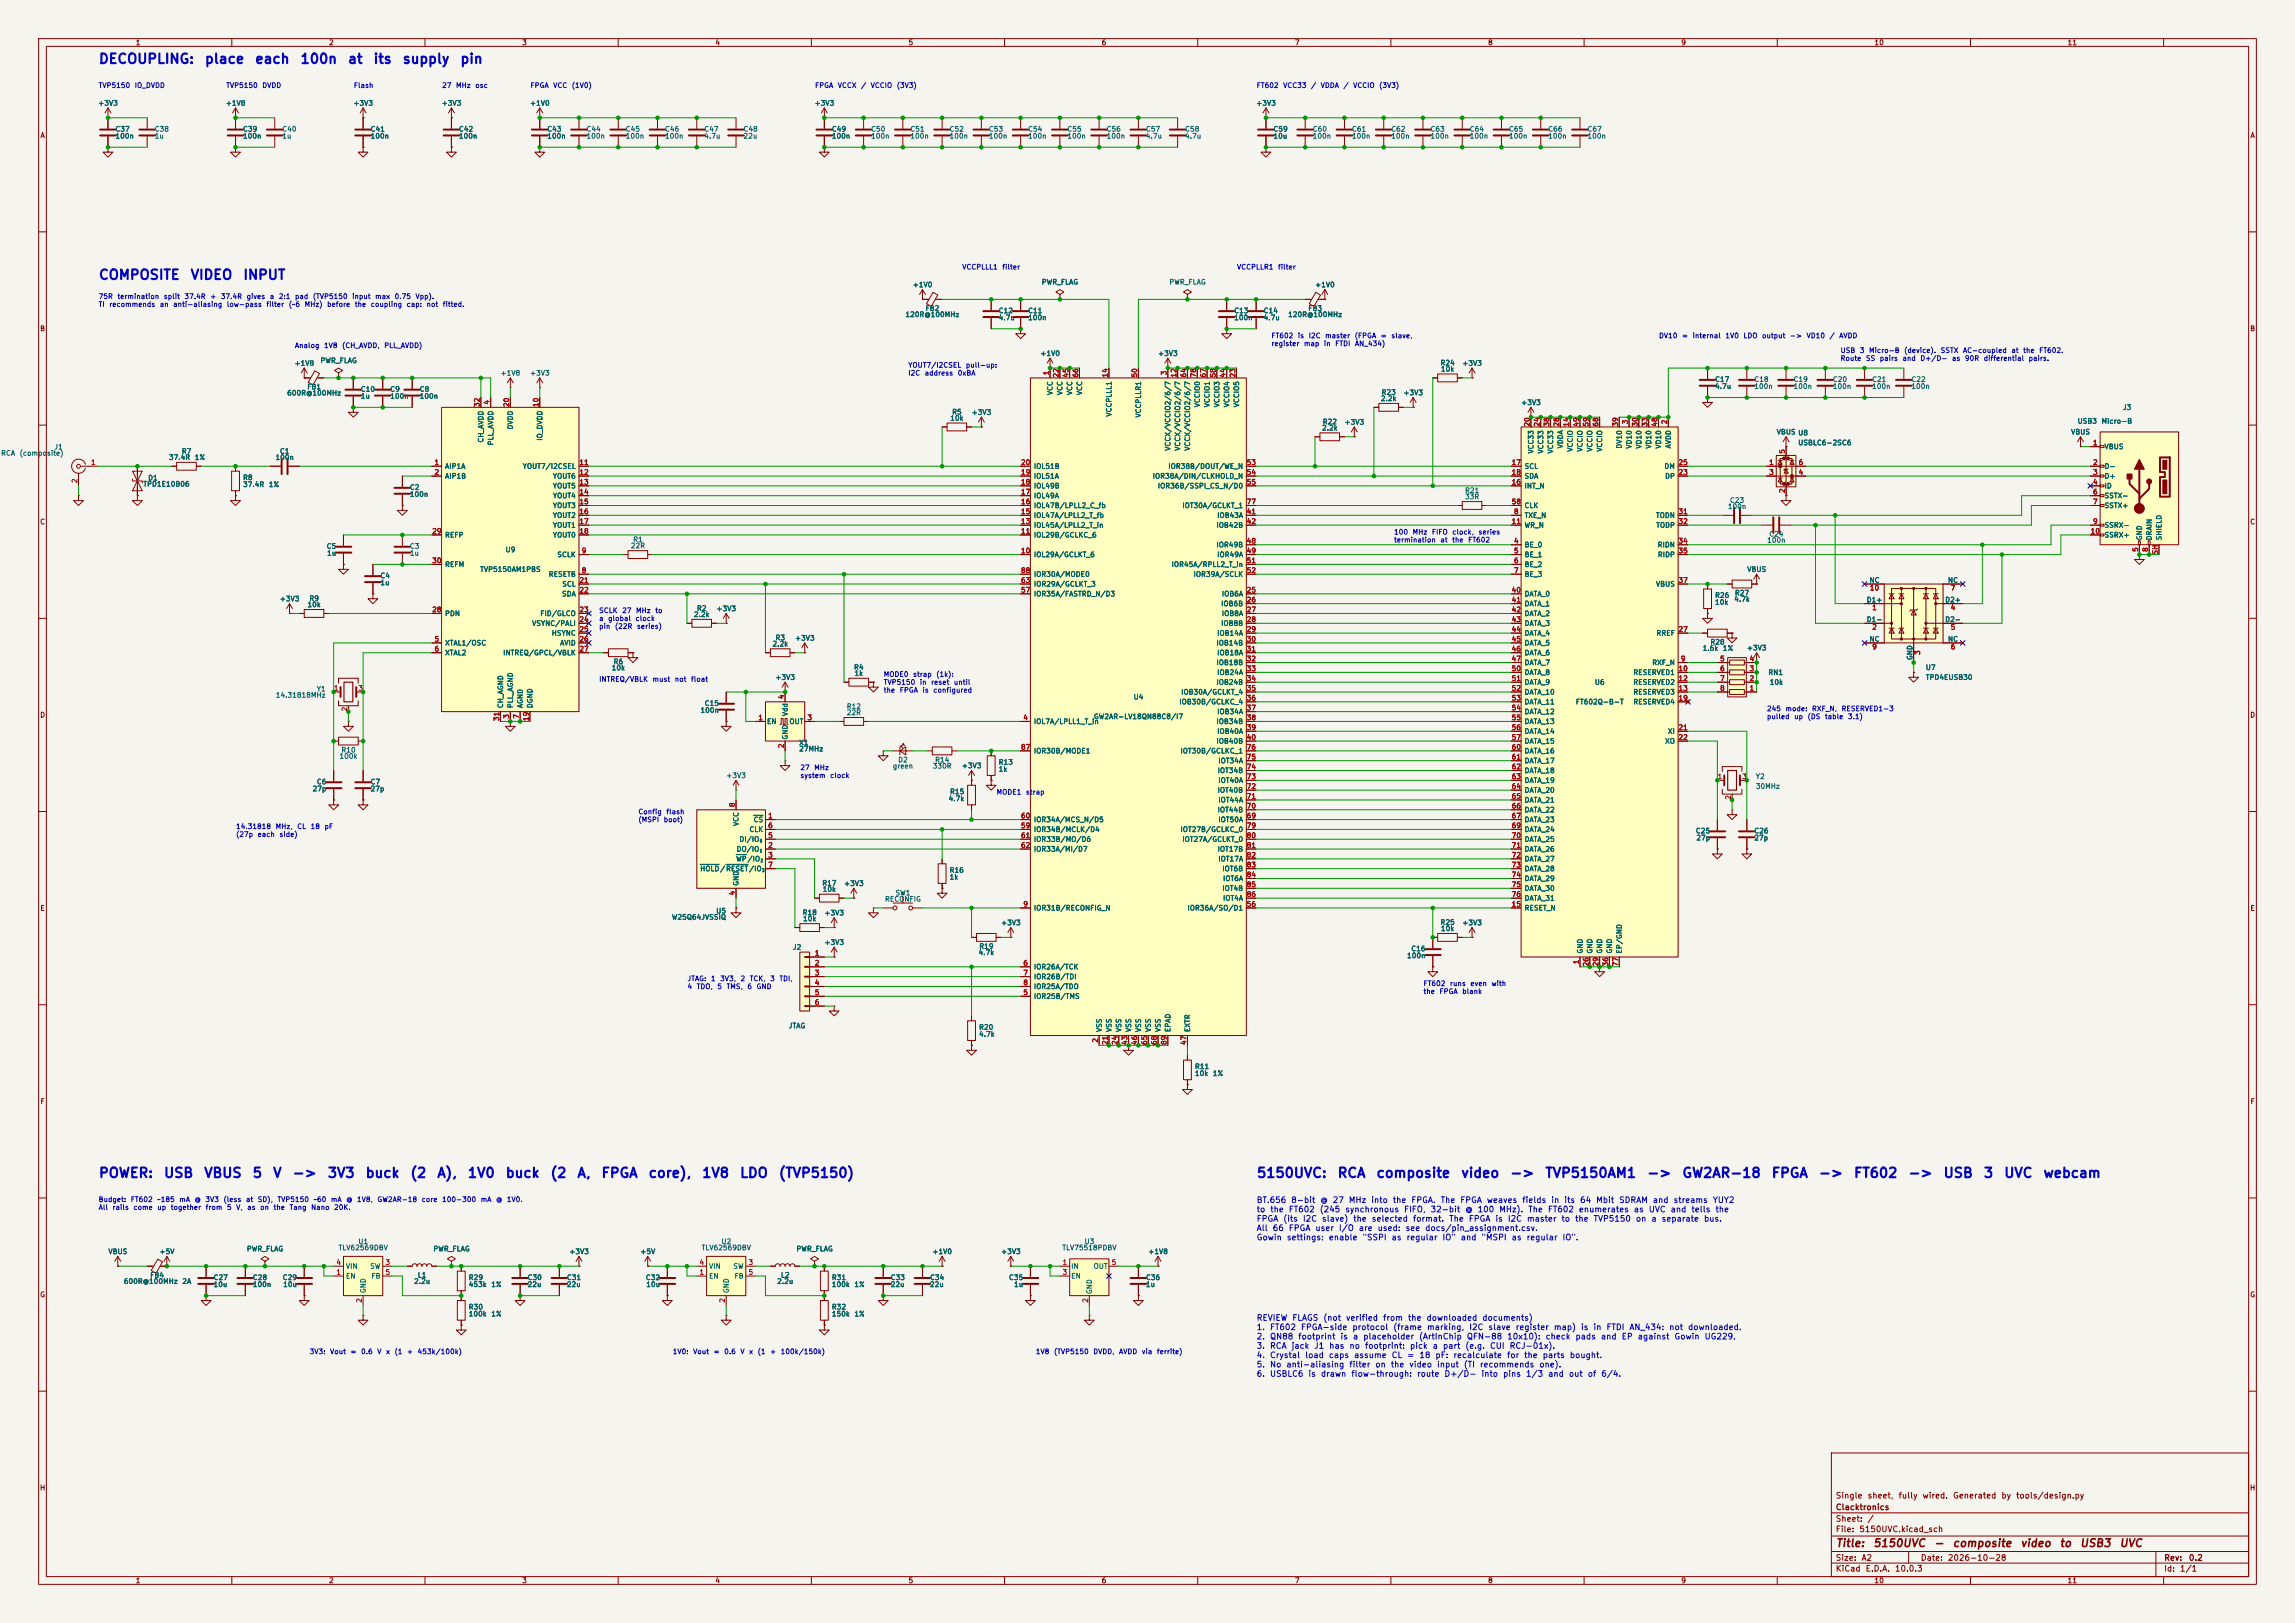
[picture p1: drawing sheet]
<svg xmlns="http://www.w3.org/2000/svg" width="594mm" height="420mm" viewBox="0 0 594 420" stroke-linecap="round" stroke-linejoin="round" font-family="sans-serif">
<defs><g id="words">
<g font-size="2.5" fill="#0000c2">
<text x="25.4" y="17.1">DECOUPLING:</text>
<text x="52.8" y="17.1">place</text>
<text x="65.9" y="17.1">each</text>
<text x="77.6" y="17.1">100n</text>
<text x="89.9" y="17.1">at</text>
<text x="96.5" y="17.1">its</text>
<text x="104" y="17.1">supply</text>
<text x="118.9" y="17.1">pin</text>
<text x="25.4" y="73">COMPOSITE</text>
<text x="49.1" y="73">VIDEO</text>
<text x="62.8" y="73">INPUT</text>
<text x="25.4" y="305.4">POWER:</text>
<text x="42.2" y="305.4">USB</text>
<text x="52.6" y="305.4">VBUS</text>
<text x="65.2" y="305.4">5</text>
<text x="70.5" y="305.4">V</text>
<text x="75.5" y="305.4">-&gt;</text>
<text x="84.6" y="305.4">3V3</text>
<text x="94.4" y="305.4">buck</text>
<text x="106" y="305.4">(2</text>
<text x="113" y="305.4">A),</text>
<text x="120.9" y="305.4">1V0</text>
<text x="130.7" y="305.4">buck</text>
<text x="142.3" y="305.4">(2</text>
<text x="149.2" y="305.4">A,</text>
<text x="155.5" y="305.4">FPGA</text>
<text x="167.7" y="305.4">core),</text>
<text x="181.5" y="305.4">1V8</text>
<text x="191.3" y="305.4">LDO</text>
<text x="201.4" y="305.4">(TVP5150)</text>
<text x="325.1" y="305.4">5150UVC:</text>
<text x="346" y="305.4">RCA</text>
<text x="356" y="305.4">composite</text>
<text x="378" y="305.4">video</text>
<text x="390.7" y="305.4">-&gt;</text>
<text x="399.8" y="305.4">TVP5150AM1</text>
<text x="426.1" y="305.4">-&gt;</text>
<text x="435.2" y="305.4">GW2AR-18</text>
<text x="458.4" y="305.4">FPGA</text>
<text x="470.5" y="305.4">-&gt;</text>
<text x="479.6" y="305.4">FT602</text>
<text x="493.7" y="305.4">-&gt;</text>
<text x="502.8" y="305.4">USB</text>
<text x="513.2" y="305.4">3</text>
<text x="518.5" y="305.4">UVC</text>
<text x="528.7" y="305.4">webcam</text>
</g>
<g font-size="2" fill="#840000">
<text x="475" y="400.8">Title:</text>
<text x="484.7" y="400.8">5150UVC</text>
<text x="500.4" y="400.8">-</text>
<text x="505.2" y="400.8">composite</text>
<text x="522.8" y="400.8">video</text>
<text x="532.9" y="400.8">to</text>
<text x="538.2" y="400.8">USB3</text>
<text x="548.4" y="400.8">UVC</text>
</g>
<g font-size="1.5" fill="#0000c2">
<text x="325.1" y="311.7">BT.656</text>
<text x="334.1" y="311.7">8-bit</text>
<text x="341.6" y="311.7">@</text>
<text x="344.8" y="311.7">27</text>
<text x="349" y="311.7">MHz</text>
<text x="354.8" y="311.7">into</text>
<text x="360.3" y="311.7">the</text>
<text x="365.1" y="311.7">FPGA.</text>
<text x="372.7" y="311.7">The</text>
<text x="377.8" y="311.7">FPGA</text>
<text x="384.7" y="311.7">weaves</text>
<text x="393.8" y="311.7">fields</text>
<text x="401.4" y="311.7">in</text>
<text x="404.7" y="311.7">its</text>
<text x="408.8" y="311.7">64</text>
<text x="413" y="311.7">Mbit</text>
<text x="418.9" y="311.7">SDRAM</text>
<text x="427.6" y="311.7">and</text>
<text x="433" y="311.7">streams</text>
<text x="443.2" y="311.7">YUY2</text>
<text x="325.1" y="314.1">to</text>
<text x="325.1" y="316.5">FPGA</text>
<text x="328.6" y="314.1">the</text>
<text x="332" y="316.5">(its</text>
<text x="333.4" y="314.1">FT602</text>
<text x="337.1" y="316.5">I2C</text>
<text x="341.4" y="314.1">(245</text>
<text x="342" y="316.5">slave)</text>
<text x="348" y="314.1">synchronous</text>
<text x="350.1" y="316.5">the</text>
<text x="354.9" y="316.5">selected</text>
<text x="363.3" y="314.1">FIFO,</text>
<text x="365.6" y="316.5">format.</text>
<text x="370.1" y="314.1">32-bit</text>
<text x="374.9" y="316.5">The</text>
<text x="379.1" y="314.1">@</text>
<text x="380" y="316.5">FPGA</text>
<text x="382.3" y="314.1">100</text>
<text x="386.9" y="316.5">is</text>
<text x="387.9" y="314.1">MHz).</text>
<text x="390.1" y="316.5">I2C</text>
<text x="395.1" y="316.5">master</text>
<text x="395.4" y="314.1">The</text>
<text x="400.5" y="314.1">FT602</text>
<text x="404" y="316.5">to</text>
<text x="407.5" y="316.5">the</text>
<text x="408.5" y="314.1">enumerates</text>
<text x="412.3" y="316.5">TVP5150</text>
<text x="422.7" y="314.1">as</text>
<text x="423.3" y="316.5">on</text>
<text x="426.6" y="314.1">UVC</text>
<text x="427.3" y="316.5">a</text>
<text x="429.9" y="316.5">separate</text>
<text x="432.3" y="314.1">and</text>
<text x="437.6" y="314.1">tells</text>
<text x="440.9" y="316.5">bus.</text>
<text x="443.9" y="314.1">the</text>
<text x="325.1" y="318.9">All</text>
<text x="325.1" y="321.3">Gowin</text>
<text x="329.3" y="318.9">66</text>
<text x="332.9" y="321.3">settings:</text>
<text x="333.4" y="318.9">FPGA</text>
<text x="340.3" y="318.9">user</text>
<text x="343.8" y="321.3">enable</text>
<text x="346.4" y="318.9">I/O</text>
<text x="351.5" y="318.9">are</text>
<text x="352.5" y="321.3">&quot;SSPI</text>
<text x="356.4" y="318.9">used:</text>
<text x="360" y="321.3">as</text>
<text x="363.6" y="318.9">see</text>
<text x="363.9" y="321.3">regular</text>
<text x="368.7" y="318.9">docs/pin_assignment.csv.</text>
<text x="373.2" y="321.3">IO&quot;</text>
<text x="377.9" y="321.3">and</text>
<text x="383.3" y="321.3">&quot;MSPI</text>
<text x="391.1" y="321.3">as</text>
<text x="395" y="321.3">regular</text>
<text x="404.3" y="321.3">IO&quot;.</text>
<text x="325.1" y="342.1">REVIEW</text>
<text x="325.1" y="344.5">1.</text>
<text x="325.1" y="347">2.</text>
<text x="328.6" y="344.5">FT602</text>
<text x="328.6" y="347">QN88</text>
<text x="334.3" y="342.1">FLAGS</text>
<text x="335.9" y="347">footprint</text>
<text x="336.6" y="344.5">FPGA-side</text>
<text x="342.4" y="342.1">(not</text>
<text x="346.8" y="347">is</text>
<text x="348.2" y="342.1">verified</text>
<text x="349.9" y="344.5">protocol</text>
<text x="350" y="347">a</text>
<text x="352.7" y="347">placeholder</text>
<text x="357.8" y="342.1">from</text>
<text x="360.5" y="344.5">(frame</text>
<text x="364.3" y="342.1">the</text>
<text x="367.1" y="347">(ArtInChip</text>
<text x="369.1" y="342.1">downloaded</text>
<text x="369.2" y="344.5">marking,</text>
<text x="379.5" y="347">QFN-88</text>
<text x="380.1" y="344.5">I2C</text>
<text x="383.5" y="342.1">documents)</text>
<text x="385.1" y="344.5">slave</text>
<text x="389.9" y="347">10x10):</text>
<text x="392.2" y="344.5">register</text>
<text x="399.9" y="347">check</text>
<text x="402" y="344.5">map)</text>
<text x="407.6" y="347">pads</text>
<text x="409" y="344.5">is</text>
<text x="412.3" y="344.5">in</text>
<text x="414.2" y="347">and</text>
<text x="415.6" y="344.5">FTDI</text>
<text x="419.6" y="347">EP</text>
<text x="421.6" y="344.5">AN_434:</text>
<text x="423.7" y="347">against</text>
<text x="431.9" y="344.5">not</text>
<text x="433.2" y="347">Gowin</text>
<text x="436.8" y="344.5">downloaded.</text>
<text x="441" y="347">UG229.</text>
<text x="325.1" y="349.4">3.</text>
<text x="325.1" y="351.8">4.</text>
<text x="328.6" y="349.4">RCA</text>
<text x="328.6" y="351.8">Crystal</text>
<text x="334.1" y="349.4">jack</text>
<text x="337.6" y="351.8">load</text>
<text x="340" y="349.4">J1</text>
<text x="343.8" y="351.8">caps</text>
<text x="343.9" y="349.4">has</text>
<text x="349.1" y="349.4">no</text>
<text x="350.3" y="351.8">assume</text>
<text x="353.1" y="349.4">footprint:</text>
<text x="360" y="351.8">CL</text>
<text x="364.1" y="351.8">=</text>
<text x="364.8" y="349.4">pick</text>
<text x="367.2" y="351.8">18</text>
<text x="370.7" y="349.4">a</text>
<text x="371.4" y="351.8">pF:</text>
<text x="373.3" y="349.4">part</text>
<text x="376" y="351.8">recalculate</text>
<text x="379.1" y="349.4">(e.g.</text>
<text x="385.5" y="349.4">CUI</text>
<text x="389.9" y="351.8">for</text>
<text x="390.6" y="349.4">RCJ-01x).</text>
<text x="394.3" y="351.8">the</text>
<text x="399.1" y="351.8">parts</text>
<text x="406.2" y="351.8">bought.</text>
<text x="325.1" y="354.2">5.</text>
<text x="325.1" y="356.6">6.</text>
<text x="328.6" y="354.2">No</text>
<text x="328.6" y="356.6">USBLC6</text>
<text x="332.8" y="354.2">anti-aliasing</text>
<text x="338.5" y="356.6">is</text>
<text x="341.7" y="356.6">drawn</text>
<text x="349.1" y="354.2">filter</text>
<text x="349.6" y="356.6">flow-through:</text>
<text x="355.8" y="354.2">on</text>
<text x="359.8" y="354.2">the</text>
<text x="364.6" y="354.2">video</text>
<text x="366.6" y="356.6">route</text>
<text x="371.8" y="354.2">input</text>
<text x="373.7" y="356.6">D+/D-</text>
<text x="378.7" y="354.2">(TI</text>
<text x="382.9" y="354.2">recommends</text>
<text x="383.3" y="356.6">into</text>
<text x="388.9" y="356.6">pins</text>
<text x="394.8" y="356.6">1/3</text>
<text x="398.3" y="354.2">one).</text>
<text x="400.5" y="356.6">and</text>
<text x="405.9" y="356.6">out</text>
<text x="410.8" y="356.6">of</text>
<text x="414.3" y="356.6">6/4.</text>
</g>
<g font-size="1.5" fill="#840000">
<text x="475" y="388.1">Single</text>
<text x="483.2" y="388.1">sheet,</text>
<text x="491.2" y="388.1">fully</text>
<text x="497.5" y="388.1">wired.</text>
<text x="505.3" y="388.1">Generated</text>
<text x="517.9" y="388.1">by</text>
<text x="521.7" y="388.1">tools/design.py</text>
<text x="475" y="394.1">Sheet:</text>
<text x="475" y="391.1">Clacktronics</text>
<text x="483.2" y="394.1">/</text>
<text x="475" y="396.8">File:</text>
<text x="481.1" y="396.8">5150UVC.kicad_sch</text>
<text x="475" y="407">KiCad</text>
<text x="475" y="404.2">Size:</text>
<text x="481.7" y="404.2">A2</text>
<text x="482.7" y="407">E.D.A.</text>
<text x="490.3" y="407">10.0.3</text>
<text x="497" y="404.2">Date:</text>
<text x="504" y="404.2">2026-10-28</text>
<text x="560" y="404.2">Rev:</text>
<text x="560" y="407">Id:</text>
<text x="564.1" y="407">1/1</text>
<text x="566.4" y="404.2">0.2</text>
</g>
<g font-size="1.3" fill="#840000">
<text x="35" y="12">1</text>
<text x="85" y="12">2</text>
<text x="135" y="12">3</text>
<text x="185" y="12">4</text>
<text x="235" y="12">5</text>
<text x="285" y="12">6</text>
<text x="335" y="12">7</text>
<text x="385" y="12">8</text>
<text x="435" y="12">9</text>
<text x="485" y="12">10</text>
<text x="535" y="12">11</text>
<text x="10.3" y="36">A</text>
<text x="582.3" y="36">A</text>
<text x="10.3" y="86">B</text>
<text x="582.3" y="86">B</text>
<text x="10.3" y="136">C</text>
<text x="582.3" y="136">C</text>
<text x="10.3" y="186">D</text>
<text x="582.3" y="186">D</text>
<text x="10.3" y="236">E</text>
<text x="582.3" y="236">E</text>
<text x="10.3" y="286">F</text>
<text x="582.3" y="286">F</text>
<text x="10.3" y="336">G</text>
<text x="582.3" y="336">G</text>
<text x="10.2" y="386">H</text>
<text x="582.2" y="386">H</text>
<text x="35" y="410">1</text>
<text x="85" y="410">2</text>
<text x="135" y="410">3</text>
<text x="185" y="410">4</text>
<text x="235" y="410">5</text>
<text x="285" y="410">6</text>
<text x="335" y="410">7</text>
<text x="385" y="410">8</text>
<text x="435" y="410">9</text>
<text x="485" y="410">10</text>
<text x="535" y="410">11</text>
</g>
<g font-size="1.3" fill="#0000c2">
<text x="25.4" y="23.1">TVP5150</text>
<text x="34.7" y="23.1">IO_DVDD</text>
<text x="58.4" y="23.1">TVP5150</text>
<text x="67.8" y="23.1">DVDD</text>
<text x="91.4" y="23.1">Flash</text>
<text x="114.3" y="23.1">27</text>
<text x="117.9" y="23.1">MHz</text>
<text x="122.9" y="23.1">osc</text>
<text x="137.2" y="23.1">FPGA</text>
<text x="143" y="23.1">VCC</text>
<text x="147.8" y="23.1">(1V0)</text>
<text x="210.8" y="23.1">FPGA</text>
<text x="216.7" y="23.1">VCCX</text>
<text x="222.7" y="23.1">/</text>
<text x="225.2" y="23.1">VCCIO</text>
<text x="232" y="23.1">(3V3)</text>
<text x="325.1" y="23.1">FT602</text>
<text x="332" y="23.1">VCC33</text>
<text x="339.2" y="23.1">/</text>
<text x="341.7" y="23.1">VDDA</text>
<text x="347.6" y="23.1">/</text>
<text x="350.1" y="23.1">VCCIO</text>
<text x="356.8" y="23.1">(3V3)</text>
<text x="248.9" y="70">VCCPLLL1</text>
<text x="259.3" y="70">filter</text>
<text x="320" y="70">VCCPLLR1</text>
<text x="330.6" y="70">filter</text>
<text x="25.4" y="77.7">75R</text>
<text x="30.3" y="77.7">termination</text>
<text x="42.3" y="77.7">split</text>
<text x="47.6" y="77.7">37.4R</text>
<text x="54.3" y="77.7">+</text>
<text x="57" y="77.7">37.4R</text>
<text x="63.7" y="77.7">gives</text>
<text x="69.7" y="77.7">a</text>
<text x="72" y="77.7">2:1</text>
<text x="76.2" y="77.7">pad</text>
<text x="80.8" y="77.7">(TVP5150</text>
<text x="91" y="77.7">input</text>
<text x="97" y="77.7">max</text>
<text x="102" y="77.7">0.75</text>
<text x="107.4" y="77.7">Vpp).</text>
<text x="25.4" y="79.7">TI</text>
<text x="28.1" y="79.7">recommends</text>
<text x="41.2" y="79.7">an</text>
<text x="44.7" y="79.7">anti-aliasing</text>
<text x="58.6" y="79.7">low-pass</text>
<text x="68.8" y="79.7">filter</text>
<text x="74.6" y="79.7">(~6</text>
<text x="78.7" y="79.7">MHz)</text>
<text x="84.5" y="79.7">before</text>
<text x="91.7" y="79.7">the</text>
<text x="95.8" y="79.7">coupling</text>
<text x="105.1" y="79.7">cap:</text>
<text x="110.3" y="79.7">not</text>
<text x="114.5" y="79.7">fitted.</text>
<text x="328.9" y="87.8">FT602</text>
<text x="328.9" y="89.9">register</text>
<text x="335.8" y="87.8">is</text>
<text x="337.4" y="89.9">map</text>
<text x="338.6" y="87.8">I2C</text>
<text x="342.5" y="89.9">in</text>
<text x="342.8" y="87.8">master</text>
<text x="345.4" y="89.9">FTDI</text>
<text x="350.5" y="87.8">(FPGA</text>
<text x="350.5" y="89.9">AN_434)</text>
<text x="357.2" y="87.8">=</text>
<text x="360" y="87.8">slave,</text>
<text x="429.3" y="87.8">DV10</text>
<text x="435.2" y="87.8">=</text>
<text x="438" y="87.8">internal</text>
<text x="446.4" y="87.8">1V0</text>
<text x="451.1" y="87.8">LDO</text>
<text x="455.9" y="87.8">output</text>
<text x="463.1" y="87.8">-&gt;</text>
<text x="467.5" y="87.8">VD10</text>
<text x="473.4" y="87.8">/</text>
<text x="475.9" y="87.8">AVDD</text>
<text x="76.2" y="90.4">Analog</text>
<text x="83.7" y="90.4">1V8</text>
<text x="88.4" y="90.4">(CH_AVDD,</text>
<text x="99.3" y="90.4">PLL_AVDD)</text>
<text x="234.9" y="95.4">YOUT7/I2CSEL</text>
<text x="249.8" y="95.4">pull-up:</text>
<text x="476.2" y="91.6">USB</text>
<text x="476.2" y="93.7">Route</text>
<text x="481.2" y="91.6">3</text>
<text x="482.8" y="93.7">SS</text>
<text x="483.6" y="91.6">Micro-B</text>
<text x="486.4" y="93.7">pairs</text>
<text x="492.3" y="93.7">and</text>
<text x="492.7" y="91.6">(device).</text>
<text x="496.9" y="93.7">D+/D-</text>
<text x="502.2" y="91.6">SSTX</text>
<text x="505.1" y="93.7">as</text>
<text x="507.9" y="91.6">AC-coupled</text>
<text x="508.4" y="93.7">90R</text>
<text x="513.3" y="93.7">differential</text>
<text x="520.5" y="91.6">at</text>
<text x="523.5" y="91.6">the</text>
<text x="524.9" y="93.7">pairs.</text>
<text x="527.6" y="91.6">FT602.</text>
<text x="234.9" y="97.5">I2C</text>
<text x="239.2" y="97.5">address</text>
<text x="247.8" y="97.5">0xBA</text>
<text x="360.7" y="138.6">100</text>
<text x="360.7" y="140.7">termination</text>
<text x="365.5" y="138.6">MHz</text>
<text x="370.5" y="138.6">FIFO</text>
<text x="372.7" y="140.7">at</text>
<text x="375.7" y="140.7">the</text>
<text x="375.7" y="138.6">clock,</text>
<text x="379.9" y="140.7">FT602</text>
<text x="382.5" y="138.6">series</text>
<text x="154.9" y="158.9">SCLK</text>
<text x="154.9" y="161">a</text>
<text x="157.3" y="161">global</text>
<text x="160.9" y="158.9">27</text>
<text x="164.4" y="161">clock</text>
<text x="164.5" y="158.9">MHz</text>
<text x="169.5" y="158.9">to</text>
<text x="154.9" y="163">pin</text>
<text x="159" y="163">(22R</text>
<text x="164.7" y="163">series)</text>
<text x="154.9" y="176.7">INTREQ/VBLK</text>
<text x="168.8" y="176.7">must</text>
<text x="174.5" y="176.7">not</text>
<text x="178.7" y="176.7">float</text>
<text x="228.6" y="175.5">MODE0</text>
<text x="228.6" y="177.5">TVP5150</text>
<text x="228.6" y="179.5">the</text>
<text x="232.7" y="179.5">FPGA</text>
<text x="236.2" y="175.5">strap</text>
<text x="237.9" y="177.5">in</text>
<text x="238.6" y="179.5">is</text>
<text x="240.9" y="177.5">reset</text>
<text x="241.4" y="179.5">configured</text>
<text x="242.2" y="175.5">(1k):</text>
<text x="246.7" y="177.5">until</text>
<text x="457.2" y="184.3">245</text>
<text x="462" y="184.3">mode:</text>
<text x="468.9" y="184.3">RXF_N,</text>
<text x="476.5" y="184.3">RESERVED1-3</text>
<text x="457.2" y="186.4">pulled</text>
<text x="464.2" y="186.4">up</text>
<text x="467.7" y="186.4">(DS</text>
<text x="472.2" y="186.4">table</text>
<text x="478.2" y="186.4">3.1)</text>
<text x="207" y="199.6">27</text>
<text x="207" y="201.6">system</text>
<text x="210.6" y="199.6">MHz</text>
<text x="214.7" y="201.6">clock</text>
<text x="257.8" y="205.9">MODE1</text>
<text x="265.4" y="205.9">strap</text>
<text x="61" y="214.8">14.31818</text>
<text x="71.2" y="214.8">MHz,</text>
<text x="76.8" y="214.8">CL</text>
<text x="80.3" y="214.8">18</text>
<text x="83.8" y="214.8">pF</text>
<text x="165.1" y="211">Config</text>
<text x="165.1" y="213.1">(MSPI</text>
<text x="171.7" y="213.1">boot)</text>
<text x="172.3" y="211">flash</text>
<text x="61" y="216.9">(27p</text>
<text x="66.5" y="216.9">each</text>
<text x="72.2" y="216.9">side)</text>
<text x="177.8" y="254.2">JTAG:</text>
<text x="177.8" y="256.2">4</text>
<text x="180.2" y="256.2">TDO,</text>
<text x="183.9" y="254.2">1</text>
<text x="185.5" y="256.2">5</text>
<text x="186.2" y="254.2">3V3,</text>
<text x="187.9" y="256.2">TMS,</text>
<text x="191.5" y="254.2">2</text>
<text x="193.3" y="256.2">6</text>
<text x="193.9" y="254.2">TCK,</text>
<text x="195.7" y="256.2">GND</text>
<text x="199.2" y="254.2">3</text>
<text x="201.6" y="254.2">TDI,</text>
<text x="368.3" y="255.5">FT602</text>
<text x="368.3" y="257.5">the</text>
<text x="372.4" y="257.5">FPGA</text>
<text x="375.2" y="255.5">runs</text>
<text x="378.3" y="257.5">blank</text>
<text x="380.4" y="255.5">even</text>
<text x="385.9" y="255.5">with</text>
<text x="25.4" y="311.3">Budget:</text>
<text x="33.7" y="311.3">FT602</text>
<text x="40.6" y="311.3">~185</text>
<text x="46.3" y="311.3">mA</text>
<text x="50.2" y="311.3">@</text>
<text x="53" y="311.3">3V3</text>
<text x="57.7" y="311.3">(less</text>
<text x="63.5" y="311.3">at</text>
<text x="66.6" y="311.3">SD),</text>
<text x="71.7" y="311.3">TVP5150</text>
<text x="81" y="311.3">~60</text>
<text x="85.5" y="311.3">mA</text>
<text x="89.5" y="311.3">@</text>
<text x="92.3" y="311.3">1V8,</text>
<text x="97.5" y="311.3">GW2AR-18</text>
<text x="109" y="311.3">core</text>
<text x="114.3" y="311.3">100-300</text>
<text x="124.3" y="311.3">mA</text>
<text x="128.2" y="311.3">@</text>
<text x="131" y="311.3">1V0.</text>
<text x="25.4" y="313.4">All</text>
<text x="29" y="313.4">rails</text>
<text x="34.4" y="313.4">come</text>
<text x="40.6" y="313.4">up</text>
<text x="44.1" y="313.4">together</text>
<text x="53.1" y="313.4">from</text>
<text x="58.6" y="313.4">5</text>
<text x="61" y="313.4">V,</text>
<text x="63.9" y="313.4">as</text>
<text x="67.2" y="313.4">on</text>
<text x="70.7" y="313.4">the</text>
<text x="74.8" y="313.4">Tang</text>
<text x="80.4" y="313.4">Nano</text>
<text x="86.3" y="313.4">20K.</text>
<text x="80" y="350.7">3V3:</text>
<text x="85.3" y="350.7">Vout</text>
<text x="90.6" y="350.7">=</text>
<text x="93.3" y="350.7">0.6</text>
<text x="97.5" y="350.7">V</text>
<text x="99.8" y="350.7">x</text>
<text x="102" y="350.7">(1</text>
<text x="105.2" y="350.7">+</text>
<text x="107.9" y="350.7">453k/100k)</text>
<text x="174" y="350.7">1V0:</text>
<text x="179.3" y="350.7">Vout</text>
<text x="184.6" y="350.7">=</text>
<text x="187.3" y="350.7">0.6</text>
<text x="191.5" y="350.7">V</text>
<text x="193.8" y="350.7">x</text>
<text x="196" y="350.7">(1</text>
<text x="199.2" y="350.7">+</text>
<text x="201.9" y="350.7">100k/150k)</text>
<text x="268" y="350.7">1V8</text>
<text x="272.6" y="350.7">(TVP5150</text>
<text x="282.8" y="350.7">DVDD,</text>
<text x="289.5" y="350.7">AVDD</text>
<text x="295.4" y="350.7">via</text>
<text x="299.3" y="350.7">ferrite)</text>
</g>
<g font-size="1.3" fill="#006464">
<text x="25.3" y="27.7">+3V3</text>
<text x="58.3" y="27.7">+1V8</text>
<text x="91.3" y="27.7">+3V3</text>
<text x="114.2" y="27.7">+3V3</text>
<text x="137.1" y="27.7">+1V0</text>
<text x="210.7" y="27.7">+3V3</text>
<text x="325" y="27.7">+3V3</text>
<text x="29.7" y="34.4">C37</text>
<text x="39.9" y="34.4">C38</text>
<text x="62.8" y="34.4">C39</text>
<text x="72.9" y="34.4">C40</text>
<text x="95.8" y="34.4">C41</text>
<text x="118.6" y="34.4">C42</text>
<text x="141.5" y="34.4">C43</text>
<text x="151.7" y="34.4">C44</text>
<text x="161.8" y="34.4">C45</text>
<text x="172" y="34.4">C46</text>
<text x="182.1" y="34.4">C47</text>
<text x="192.3" y="34.4">C48</text>
<text x="215.2" y="34.4">C49</text>
<text x="225.3" y="34.4">C50</text>
<text x="235.5" y="34.4">C51</text>
<text x="245.6" y="34.4">C52</text>
<text x="255.8" y="34.4">C53</text>
<text x="266" y="34.4">C54</text>
<text x="276.1" y="34.4">C55</text>
<text x="286.3" y="34.4">C56</text>
<text x="296.4" y="34.4">C57</text>
<text x="306.6" y="34.4">C58</text>
<text x="329.5" y="34.4">C59</text>
<text x="339.6" y="34.4">C60</text>
<text x="349.8" y="34.4">C61</text>
<text x="359.9" y="34.4">C62</text>
<text x="370.1" y="34.4">C63</text>
<text x="380.3" y="34.4">C64</text>
<text x="390.4" y="34.4">C65</text>
<text x="400.6" y="34.4">C66</text>
<text x="410.7" y="34.4">C67</text>
<text x="29.7" y="36.2">100n</text>
<text x="39.9" y="36.2">1u</text>
<text x="62.8" y="36.2">100n</text>
<text x="72.9" y="36.2">1u</text>
<text x="95.8" y="36.2">100n</text>
<text x="118.6" y="36.2">100n</text>
<text x="141.5" y="36.2">100n</text>
<text x="151.7" y="36.2">100n</text>
<text x="161.8" y="36.2">100n</text>
<text x="172" y="36.2">100n</text>
<text x="182.1" y="36.2">4.7u</text>
<text x="192.3" y="36.2">22u</text>
<text x="215.2" y="36.2">100n</text>
<text x="225.3" y="36.2">100n</text>
<text x="235.5" y="36.2">100n</text>
<text x="245.6" y="36.2">100n</text>
<text x="255.8" y="36.2">100n</text>
<text x="266" y="36.2">100n</text>
<text x="276.1" y="36.2">100n</text>
<text x="286.3" y="36.2">100n</text>
<text x="296.4" y="36.2">4.7u</text>
<text x="306.6" y="36.2">4.7u</text>
<text x="329.5" y="36.2">10u</text>
<text x="339.6" y="36.2">100n</text>
<text x="349.8" y="36.2">100n</text>
<text x="359.9" y="36.2">100n</text>
<text x="370.1" y="36.2">100n</text>
<text x="380.3" y="36.2">100n</text>
<text x="390.4" y="36.2">100n</text>
<text x="400.6" y="36.2">100n</text>
<text x="410.7" y="36.2">100n</text>
<text x="236.1" y="74.6">+1V0</text>
<text x="269.5" y="73.9">PWR_FLAG</text>
<text x="302.5" y="73.9">PWR_FLAG</text>
<text x="340.3" y="74.6">+1V0</text>
<text x="234.2" y="82.3">120R@100MHz</text>
<text x="239.4" y="80.7">FB2</text>
<text x="258.3" y="81.4">C12</text>
<text x="258.3" y="83.2">4.7u</text>
<text x="266" y="83.2">100n</text>
<text x="266" y="81.4">C11</text>
<text x="319.3" y="83.2">100n</text>
<text x="319.3" y="81.4">C13</text>
<text x="326.9" y="81.4">C14</text>
<text x="326.9" y="83.2">4.7u</text>
<text x="333.3" y="82.3">120R@100MHz</text>
<text x="338.5" y="80.7">FB3</text>
<text x="76.1" y="95">+1V8</text>
<text x="82.8" y="94.3">PWR_FLAG</text>
<text x="269.1" y="92.4">+1V0</text>
<text x="299.6" y="92.4">+3V3</text>
<text x="372.7" y="94.9">R24</text>
<text x="378.4" y="95">+3V3</text>
<text x="79.4" y="101.1">FB1</text>
<text x="93.2" y="101.7">C10</text>
<text x="100.9" y="101.7">C9</text>
<text x="108.5" y="101.7">C8</text>
<text x="129.4" y="97.5">+1V8</text>
<text x="137.1" y="97.5">+3V3</text>
<text x="372.8" y="96.5">10k</text>
<text x="443.8" y="99.1">C17</text>
<text x="443.8" y="100.9">4.7u</text>
<text x="453.9" y="100.9">100n</text>
<text x="453.9" y="99.1">C18</text>
<text x="464.1" y="100.9">100n</text>
<text x="464.1" y="99.1">C19</text>
<text x="474.2" y="100.9">100n</text>
<text x="474.2" y="99.1">C20</text>
<text x="484.4" y="100.9">100n</text>
<text x="484.4" y="99.1">C21</text>
<text x="494.6" y="100.9">100n</text>
<text x="494.6" y="99.1">C22</text>
<text x="74.2" y="102.7">600R@100MHz</text>
<text x="93.2" y="103.5">1u</text>
<text x="100.9" y="103.5">100n</text>
<text x="108.5" y="103.5">100n</text>
<text x="246.3" y="107.6">R5</text>
<text x="251.4" y="107.7">+3V3</text>
<text x="272.8" y="102.4" transform="rotate(-90 272.8 102.4)">VCC</text>
<text x="275.3" y="102.4" transform="rotate(-90 275.3 102.4)">VCC</text>
<text x="277.8" y="102.4" transform="rotate(-90 277.8 102.4)">VCC</text>
<text x="280.4" y="102.4" transform="rotate(-90 280.4 102.4)">VCC</text>
<text x="288" y="107.9" transform="rotate(-90 288 107.9)">VCCPLLL1</text>
<text x="310.9" y="105.5" transform="rotate(-90 310.9 105.5)">VCCIO0</text>
<text x="313.4" y="105.5" transform="rotate(-90 313.4 105.5)">VCCIO1</text>
<text x="315.9" y="105.5" transform="rotate(-90 315.9 105.5)">VCCIO3</text>
<text x="318.5" y="105.5" transform="rotate(-90 318.5 105.5)">VCCIO4</text>
<text x="321" y="105.5" transform="rotate(-90 321 105.5)">VCCIO5</text>
<text x="357.3" y="104.1">2.2k</text>
<text x="357.5" y="102.5">R23</text>
<text x="363.1" y="102.6">+3V3</text>
<text x="393.6" y="105.1">+3V3</text>
<text x="549.3" y="106.4">J3</text>
<text x="133.1" y="111.3" transform="rotate(-90 133.1 111.3)">DVDD</text>
<text x="245.8" y="109.2">10k</text>
<text x="295.6" y="108.2" transform="rotate(-90 295.6 108.2)">VCCPLLR1</text>
<text x="342" y="111.7">2.2k</text>
<text x="342.2" y="110.1">R22</text>
<text x="347.9" y="110.2">+3V3</text>
<text x="459.7" y="112.7">VBUS U8</text>
<text x="535.9" y="112.7">VBUS</text>
<text x="537.6" y="109.9">USB3</text>
<text x="543.8" y="109.9">Micro-B</text>
<text x=".1" y="118.2">RCA</text>
<text x="4.9" y="118.2">(composite)</text>
<text x="13.9" y="116.6">J1</text>
<text x="43.6" y="119.3">37.4R</text>
<text x="46.9" y="117.7">R7</text>
<text x="50.3" y="119.3">1%</text>
<text x="71.2" y="119.3">100n</text>
<text x="72.3" y="117.7">C1</text>
<text x="125.4" y="114.7" transform="rotate(-90 125.4 114.7)">CH_AVDD</text>
<text x="128" y="115.4" transform="rotate(-90 128 115.4)">PLL_AVDD</text>
<text x="140.7" y="114.2" transform="rotate(-90 140.7 114.2)">IO_DVDD</text>
<text x="303.2" y="116.8" transform="rotate(-90 303.2 116.8)">VCCX/VCCIO2/6/7</text>
<text x="305.8" y="116.8" transform="rotate(-90 305.8 116.8)">VCCX/VCCIO2/6/7</text>
<text x="308.3" y="116.8" transform="rotate(-90 308.3 116.8)">VCCX/VCCIO2/6/7</text>
<text x="397.2" y="117.5" transform="rotate(-90 397.2 117.5)">VCC33</text>
<text x="399.8" y="117.5" transform="rotate(-90 399.8 117.5)">VCC33</text>
<text x="402.3" y="117.5" transform="rotate(-90 402.3 117.5)">VCC33</text>
<text x="404.8" y="116.2" transform="rotate(-90 404.8 116.2)">VDDA</text>
<text x="407.4" y="117" transform="rotate(-90 407.4 117)">VCCIO</text>
<text x="409.9" y="117" transform="rotate(-90 409.9 117)">VCCIO</text>
<text x="412.5" y="117" transform="rotate(-90 412.5 117)">VCCIO</text>
<text x="415" y="117" transform="rotate(-90 415 117)">VCCIO</text>
<text x="420.1" y="116.2" transform="rotate(-90 420.1 116.2)">DV10</text>
<text x="422.6" y="116.2" transform="rotate(-90 422.6 116.2)">VD10</text>
<text x="425.2" y="116.2" transform="rotate(-90 425.2 116.2)">VD10</text>
<text x="427.7" y="116.2" transform="rotate(-90 427.7 116.2)">VD10</text>
<text x="430.2" y="116.2" transform="rotate(-90 430.2 116.2)">VD10</text>
<text x="432.8" y="116.2" transform="rotate(-90 432.8 116.2)">AVDD</text>
<text x="465.3" y="115.5">USBLC6-2SC6</text>
<text x="544.6" y="116.5">VBUS</text>
<text x="38.2" y="124.6">D1</text>
<text x="62.8" y="124.5">R8</text>
<text x="115.1" y="121.6">AIP1A</text>
<text x="115.1" y="124.2">AIP1B</text>
<text x="135.2" y="121.6">YOUT7/I2CSEL</text>
<text x="143" y="124.2">YOUT6</text>
<text x="267.5" y="124.2">IOL51A</text>
<text x="267.5" y="121.6">IOL51B</text>
<text x="298.2" y="124.2">IOR38A/DIN/CLKHOLD_N</text>
<text x="302.3" y="121.6">IOR38B/DOUT/WE_N</text>
<text x="394.5" y="121.6">SCL</text>
<text x="394.5" y="124.2">SDA</text>
<text x="430.7" y="121.6">DM</text>
<text x="430.8" y="124.2">DP</text>
<text x="544.6" y="121.6">D-</text>
<text x="544.6" y="124.2">D+</text>
<text x="37" y="126.2">TPD1E10B06</text>
<text x="62.8" y="126.3">37.4R</text>
<text x="69.4" y="126.3">1%</text>
<text x="105.9" y="127.1">C2</text>
<text x="105.9" y="128.9">100n</text>
<text x="143" y="126.7">YOUT5</text>
<text x="143" y="129.2">YOUT4</text>
<text x="143" y="131.8">YOUT3</text>
<text x="267.5" y="131.8">IOL47B/LPLL2_C_fb</text>
<text x="267.5" y="129.2">IOL49A</text>
<text x="267.5" y="126.7">IOL49B</text>
<text x="299.5" y="126.7">IOR36B/SSPI_CS_N/D0</text>
<text x="305.9" y="131.8">IOT30A/GCLKT_1</text>
<text x="379.1" y="127.9">R21</text>
<text x="379.1" y="129.5">33R</text>
<text x="394.5" y="126.7">INT_N</text>
<text x="394.5" y="131.8">CLK</text>
<text x="447.6" y="130.4">C23</text>
<text x="544.6" y="126.7">ID</text>
<text x="544.6" y="129.2">SSTX-</text>
<text x="544.6" y="131.8">SSTX+</text>
<text x="143" y="134.3">YOUT2</text>
<text x="143" y="136.9">YOUT1</text>
<text x="267.5" y="136.9">IOL45A/LPLL2_T_in</text>
<text x="267.5" y="134.3">IOL47A/LPLL2_T_fb</text>
<text x="314.7" y="136.9">IOB42B</text>
<text x="314.9" y="134.3">IOB43A</text>
<text x="394.5" y="134.3">TXE_N</text>
<text x="394.5" y="136.9">WR_N</text>
<text x="428.5" y="134.3">TODN</text>
<text x="428.5" y="136.9">TODP</text>
<text x="447.1" y="132">100n</text>
<text x="544.6" y="136.9">SSRX-</text>
<text x="84.4" y="142.3">C5</text>
<text x="105.9" y="142.3">C3</text>
<text x="115.1" y="139.4">REFP</text>
<text x="130.7" y="143.2">U9</text>
<text x="143" y="139.4">YOUT0</text>
<text x="163.2" y="142.2">22R</text>
<text x="163.8" y="140.6">R1</text>
<text x="267.5" y="139.4">IOL29B/GCLKC_6</text>
<text x="314.7" y="141.9">IOR49B</text>
<text x="394.5" y="141.9">BE_0</text>
<text x="428.9" y="141.9">RIDN</text>
<text x="457.2" y="140.8">100n</text>
<text x="457.8" y="139.2">C24</text>
<text x="544.6" y="139.4">SSRX+</text>
<text x="554.7" y="140" transform="rotate(-90 554.7 140)">GND</text>
<text x="557.2" y="140" transform="rotate(-90 557.2 140)">DRAIN</text>
<text x="559.8" y="140" transform="rotate(-90 559.8 140)">SHIELD</text>
<text x="84.5" y="144.1">1u</text>
<text x="98.3" y="149.9">C4</text>
<text x="105.9" y="144.1">1u</text>
<text x="115.1" y="147">REFM</text>
<text x="124.1" y="148.3">TVP5150AM1PBS</text>
<text x="141.9" y="149.6">RESETB</text>
<text x="144.1" y="144.5">SCLK</text>
<text x="267.5" y="144.5">IOL29A/GCLKT_6</text>
<text x="267.5" y="149.6">IOR30A/MODE0</text>
<text x="303.1" y="147">IOR45A/RPLL2_T_in</text>
<text x="308.8" y="149.6">IOR39A/SCLK</text>
<text x="314.9" y="144.5">IOR49A</text>
<text x="394.5" y="144.5">BE_1</text>
<text x="394.5" y="147">BE_2</text>
<text x="394.5" y="149.6">BE_3</text>
<text x="429" y="144.5">RIDP</text>
<text x="452.1" y="148.3">VBUS</text>
<text x="72.3" y="155.9">+3V3</text>
<text x="79.9" y="155.8">R9</text>
<text x="98.3" y="151.7">1u</text>
<text x="145.3" y="154.6">SDA</text>
<text x="145.4" y="152.1">SCL</text>
<text x="267.5" y="154.6">IOR35A/FASTRD_N/D3</text>
<text x="267.5" y="152.1">IOR29A/GCLKT_3</text>
<text x="316.1" y="154.6">IOB6A</text>
<text x="394.5" y="154.6">DATA_0</text>
<text x="428.5" y="152.1">VBUS</text>
<text x="443.8" y="155">R26</text>
<text x="448.9" y="154.4">R27</text>
<text x="483.7" y="151.1">NC</text>
<text x="504.1" y="151.1">NC</text>
<text x="79.5" y="157.4">10k</text>
<text x="115.1" y="159.7">PDN</text>
<text x="139.7" y="159.7">FID/GLCO</text>
<text x="179.5" y="160">2.2k</text>
<text x="180.3" y="158.4">R2</text>
<text x="185.3" y="158.5">+3V3</text>
<text x="315.9" y="157.2">IOB6B</text>
<text x="316.1" y="159.7">IOB8A</text>
<text x="394.5" y="157.2">DATA_1</text>
<text x="394.5" y="159.7">DATA_2</text>
<text x="443.8" y="156.8">10k</text>
<text x="448.7" y="156">4.7k</text>
<text x="483" y="156.2">D1+</text>
<text x="483" y="161.3">D1-</text>
<text x="503.3" y="156.2">D2+</text>
<text x="503.3" y="161.3">D2-</text>
<text x="115.1" y="167.3">XTAL1/OSC</text>
<text x="137.6" y="162.3">VSYNC/PALI</text>
<text x="142.7" y="164.8">HSYNC</text>
<text x="144.8" y="167.3">AVID</text>
<text x="199.8" y="167.6">2.2k</text>
<text x="200.6" y="166">R3</text>
<text x="205.6" y="166.1">+3V3</text>
<text x="314.7" y="167.3">IOB14B</text>
<text x="314.9" y="164.8">IOB14A</text>
<text x="315.9" y="162.3">IOB8B</text>
<text x="394.5" y="162.3">DATA_3</text>
<text x="394.5" y="164.8">DATA_4</text>
<text x="394.5" y="167.3">DATA_5</text>
<text x="428.6" y="164.8">RREF</text>
<text x="442.6" y="167.1">R28</text>
<text x="483.7" y="166.3">NC</text>
<text x="504.1" y="166.3">NC</text>
<text x="115.1" y="169.9">XTAL2</text>
<text x="130.1" y="169.9">INTREQ/GPCL/VBLK</text>
<text x="158.2" y="173.8">10k</text>
<text x="158.7" y="172.2">R6</text>
<text x="220.9" y="173.6">R4</text>
<text x="314.7" y="172.4">IOB18B</text>
<text x="314.9" y="169.9">IOB18A</text>
<text x="394.5" y="169.9">DATA_6</text>
<text x="394.5" y="172.4">DATA_7</text>
<text x="427.5" y="172.4">RXF_N</text>
<text x="440.6" y="168.7">1.6k</text>
<text x="445.8" y="168.7">1%</text>
<text x="452" y="168.6">+3V3</text>
<text x="495.3" y="170.9" transform="rotate(-90 495.3 170.9)">GND</text>
<text x="498.3" y="173.7">U7</text>
<text x="81.8" y="179.2">Y1</text>
<text x="200.6" y="176.2">+3V3</text>
<text x="221" y="175.2">1k</text>
<text x="314.7" y="177.5">IOB24B</text>
<text x="314.9" y="175">IOB24A</text>
<text x="394.5" y="175">DATA_8</text>
<text x="394.5" y="177.5">DATA_9</text>
<text x="412.6" y="177.5">U6</text>
<text x="422.6" y="175">RESERVED1</text>
<text x="422.6" y="177.5">RESERVED2</text>
<text x="457.6" y="175">RN1</text>
<text x="457.9" y="177.5">10k</text>
<text x="498.3" y="176.2">TPD4EUSB30</text>
<text x="71.3" y="180.8">14.31818MHz</text>
<text x="130.5" y="183.4" transform="rotate(-90 130.5 183.4)">CH_AGND</text>
<text x="133.1" y="183.4" transform="rotate(-90 133.1 183.4)">PLL_AGND</text>
<text x="135.6" y="183.4" transform="rotate(-90 135.6 183.4)">AGND</text>
<text x="138.1" y="183.4" transform="rotate(-90 138.1 183.4)">DGND</text>
<text x="181.2" y="184.8">100n</text>
<text x="182.3" y="183">C15</text>
<text x="204.2" y="185.5" transform="rotate(-90 204.2 185.5)">Vdd</text>
<text x="219" y="183.8">R12</text>
<text x="219" y="185.4">22R</text>
<text x="293.3" y="181.3">U4</text>
<text x="305.1" y="182.6">IOB30B/GCLKC_4</text>
<text x="305.6" y="180">IOB30A/GCLKT_4</text>
<text x="314.9" y="185.1">IOB34A</text>
<text x="394.5" y="180">DATA_10</text>
<text x="394.5" y="182.6">DATA_11</text>
<text x="394.5" y="185.1">DATA_12</text>
<text x="407.7" y="182.6">FT602Q-B-T</text>
<text x="422.6" y="180">RESERVED3</text>
<text x="422.6" y="182.6">RESERVED4</text>
<text x="198.4" y="187.7">EN</text>
<text x="204.2" y="191.5" transform="rotate(-90 204.2 191.5)">GND</text>
<text x="204.2" y="187.7">OUT</text>
<text x="267.5" y="187.7">IOL7A/LPLL1_T_in</text>
<text x="283" y="186.4">GW2AR-LV18QN88C8/I7</text>
<text x="314.7" y="187.7">IOB34B</text>
<text x="314.9" y="190.2">IOB40A</text>
<text x="394.5" y="187.7">DATA_13</text>
<text x="394.5" y="190.2">DATA_14</text>
<text x="431.6" y="190.2">XI</text>
<text x="87.7" y="196.6">100k</text>
<text x="88.2" y="195">R10</text>
<text x="206.7" y="193.1">X1</text>
<text x="206.7" y="194.7">27MHz</text>
<text x="232.3" y="197.6">D2</text>
<text x="241.9" y="197.6">R14</text>
<text x="267.5" y="195.3">IOR30B/MODE1</text>
<text x="305.4" y="195.3">IOT30B/GCLKC_1</text>
<text x="314.7" y="192.7">IOB40B</text>
<text x="315.2" y="197.8">IOT34A</text>
<text x="394.5" y="192.7">DATA_15</text>
<text x="394.5" y="195.3">DATA_16</text>
<text x="394.5" y="197.8">DATA_17</text>
<text x="430.8" y="192.7">XO</text>
<text x="81.9" y="203.3">C6</text>
<text x="95.8" y="203.3">C7</text>
<text x="187.9" y="201.6">+3V3</text>
<text x="230.9" y="199.2">green</text>
<text x="241.3" y="199.2">330R</text>
<text x="248.8" y="199.1">+3V3</text>
<text x="258.3" y="198.2">R13</text>
<text x="258.3" y="200">1k</text>
<text x="315" y="200.4">IOT34B</text>
<text x="315.2" y="202.9">IOT40A</text>
<text x="394.5" y="200.4">DATA_18</text>
<text x="394.5" y="202.9">DATA_19</text>
<text x="454.3" y="201.9">Y2</text>
<text x="80.8" y="205.1">27p</text>
<text x="95.8" y="205.1">27p</text>
<text x="245.4" y="207.6">4.7k</text>
<text x="245.8" y="205.8">R15</text>
<text x="315" y="205.4">IOT40B</text>
<text x="315.2" y="208">IOT44A</text>
<text x="394.5" y="205.4">DATA_20</text>
<text x="394.5" y="208">DATA_21</text>
<text x="454.3" y="204.4">30MHz</text>
<text x="191.5" y="213.9" transform="rotate(-90 191.5 213.9)">VCC</text>
<text x="193.8" y="215.6">CLK</text>
<text x="194.9" y="213.1">CS</text>
<text x="267.5" y="215.6">IOR34B/MCLK/D4</text>
<text x="267.5" y="213.1">IOR34A/MCS_N/D5</text>
<text x="305.4" y="215.6">IOT27B/GCLKC_0</text>
<text x="315" y="210.5">IOT44B</text>
<text x="315.2" y="213.1">IOT50A</text>
<text x="394.5" y="210.5">DATA_22</text>
<text x="394.5" y="213.1">DATA_23</text>
<text x="394.5" y="215.6">DATA_24</text>
<text x="438.8" y="216">C25</text>
<text x="453.9" y="216">C26</text>
<text x="190.5" y="220.7">DO/IO</text>
<text x="191.2" y="218.1">DI/IO</text>
<text x="267.5" y="218.1">IOR33B/MO/D6</text>
<text x="267.5" y="220.7">IOR33A/MI/D7</text>
<text x="305.9" y="218.1">IOT27A/GCLKT_0</text>
<text x="315" y="220.7">IOT17B</text>
<text x="394.5" y="218.1">DATA_25</text>
<text x="394.5" y="220.7">DATA_26</text>
<text x="438.9" y="217.8">27p</text>
<text x="453.9" y="217.8">27p</text>
<text x="181.1" y="225.8">HOLD/RESET/IO</text>
<text x="190.4" y="223.2">WP/IO</text>
<text x="245.6" y="226.1">R16</text>
<text x="245.6" y="227.9">1k</text>
<text x="315.2" y="223.2">IOT17A</text>
<text x="316.2" y="225.8">IOT6B</text>
<text x="394.5" y="223.2">DATA_27</text>
<text x="394.5" y="225.8">DATA_28</text>
<text x="191.5" y="229.4" transform="rotate(-90 191.5 229.4)">GND</text>
<text x="212.7" y="229.5">R17</text>
<text x="212.8" y="231.1">10k</text>
<text x="218.3" y="229.6">+3V3</text>
<text x="228.9" y="233.6">RECONFIG</text>
<text x="231.6" y="232">SW1</text>
<text x="316.2" y="230.8">IOT4B</text>
<text x="316.4" y="228.3">IOT6A</text>
<text x="316.4" y="233.4">IOT4A</text>
<text x="394.5" y="228.3">DATA_29</text>
<text x="394.5" y="230.8">DATA_30</text>
<text x="394.5" y="233.4">DATA_31</text>
<text x="173.8" y="238.3">W25Q64JVSSIQ</text>
<text x="185.2" y="236.7">U5</text>
<text x="207.6" y="237.1">R18</text>
<text x="207.7" y="238.7">10k</text>
<text x="213.3" y="237.2">+3V3</text>
<text x="259" y="239.7">+3V3</text>
<text x="267.5" y="235.9">IOR31B/RECONFIG_N</text>
<text x="307.2" y="235.9">IOR36A/SO/D1</text>
<text x="372.7" y="239.6">R25</text>
<text x="378.4" y="239.7">+3V3</text>
<text x="394.5" y="235.9">RESET_N</text>
<text x="213.3" y="244.8">+3V3</text>
<text x="253.3" y="245.8">R19</text>
<text x="372.8" y="241.2">10k</text>
<text x="205.1" y="246.1">J2</text>
<text x="253.1" y="247.4">4.7k</text>
<text x="267.5" y="251.2">IOR26A/TCK</text>
<text x="364" y="248.3">100n</text>
<text x="365.1" y="246.5">C16</text>
<text x="409.9" y="246.9" transform="rotate(-90 409.9 246.9)">GND</text>
<text x="412.5" y="246.9" transform="rotate(-90 412.5 246.9)">GND</text>
<text x="415" y="246.9" transform="rotate(-90 415 246.9)">GND</text>
<text x="417.5" y="246.9" transform="rotate(-90 417.5 246.9)">GND</text>
<text x="420.1" y="246.9" transform="rotate(-90 420.1 246.9)">EP/GND</text>
<text x="267.5" y="253.7">IOR26B/TDI</text>
<text x="267.5" y="256.2">IOR25A/TDO</text>
<text x="267.5" y="258.8">IOR25B/TMS</text>
<text x="204" y="266.4">JTAG</text>
<text x="253.3" y="268.6">4.7k</text>
<text x="253.3" y="266.8">R20</text>
<text x="285.5" y="267.2" transform="rotate(-90 285.5 267.2)">VSS</text>
<text x="288" y="267.2" transform="rotate(-90 288 267.2)">VSS</text>
<text x="290.5" y="267.2" transform="rotate(-90 290.5 267.2)">VSS</text>
<text x="293.1" y="267.2" transform="rotate(-90 293.1 267.2)">VSS</text>
<text x="295.6" y="267.2" transform="rotate(-90 295.6 267.2)">VSS</text>
<text x="298.2" y="267.2" transform="rotate(-90 298.2 267.2)">VSS</text>
<text x="300.7" y="267.2" transform="rotate(-90 300.7 267.2)">VSS</text>
<text x="303.2" y="267.2" transform="rotate(-90 303.2 267.2)">EPAD</text>
<text x="308.3" y="267.2" transform="rotate(-90 308.3 267.2)">EXTR</text>
<text x="309.1" y="276.9">R11</text>
<text x="309.1" y="278.7">10k</text>
<text x="313.8" y="278.7">1%</text>
<text x="87.5" y="323.8">TLV62569DBV</text>
<text x="92.6" y="322.2">U1</text>
<text x="181.5" y="323.8">TLV62569DBV</text>
<text x="186.6" y="322.2">U2</text>
<text x="274.8" y="323.8">TLV75518PDBV</text>
<text x="280.6" y="322.2">U3</text>
<text x="27.9" y="324.8">VBUS</text>
<text x="41.1" y="324.8">+5V</text>
<text x="63.8" y="324.1">PWR_FLAG</text>
<text x="89.4" y="328.6">VIN</text>
<text x="95.7" y="328.6">SW</text>
<text x="112" y="324.1">PWR_FLAG</text>
<text x="147.2" y="324.8">+3V3</text>
<text x="165.6" y="324.8">+5V</text>
<text x="183.4" y="328.6">VIN</text>
<text x="189.7" y="328.6">SW</text>
<text x="206" y="324.1">PWR_FLAG</text>
<text x="241.2" y="324.8">+1V0</text>
<text x="259" y="324.8">+3V3</text>
<text x="277.1" y="328.6">IN</text>
<text x="282.9" y="328.6">OUT</text>
<text x="297.1" y="324.8">+1V8</text>
<text x="31.9" y="332.5">600R@100MHz</text>
<text x="38.8" y="330.9">FB4</text>
<text x="47.1" y="332.5">2A</text>
<text x="55.1" y="331.5">C27</text>
<text x="55.1" y="333.3">10u</text>
<text x="65.3" y="333.3">100n</text>
<text x="65.3" y="331.5">C28</text>
<text x="73" y="331.5">C29</text>
<text x="73.2" y="333.3">10u</text>
<text x="89.4" y="331.2">EN</text>
<text x="95" y="334.8" transform="rotate(-90 95 334.8)">GND</text>
<text x="96" y="331.2">FB</text>
<text x="107" y="332.5">2.2u</text>
<text x="108" y="330.9">L1</text>
<text x="121.2" y="333.3">453k</text>
<text x="121.2" y="331.5">R29</text>
<text x="127" y="333.3">1%</text>
<text x="136.4" y="331.5">C30</text>
<text x="136.4" y="333.3">22u</text>
<text x="146.6" y="331.5">C31</text>
<text x="146.6" y="333.3">22u</text>
<text x="167" y="331.5">C32</text>
<text x="167.1" y="333.3">10u</text>
<text x="183.4" y="331.2">EN</text>
<text x="188.9" y="334.8" transform="rotate(-90 188.9 334.8)">GND</text>
<text x="190" y="331.2">FB</text>
<text x="201" y="332.5">2.2u</text>
<text x="202" y="330.9">L2</text>
<text x="215.2" y="333.3">100k</text>
<text x="215.2" y="331.5">R31</text>
<text x="221" y="333.3">1%</text>
<text x="230.4" y="331.5">C33</text>
<text x="230.4" y="333.3">22u</text>
<text x="240.6" y="331.5">C34</text>
<text x="240.6" y="333.3">22u</text>
<text x="261" y="331.5">C35</text>
<text x="262.3" y="333.3">1u</text>
<text x="277.1" y="331.2">EN</text>
<text x="282.9" y="335" transform="rotate(-90 282.9 335)">GND</text>
<text x="296.4" y="333.3">1u</text>
<text x="296.4" y="331.5">C36</text>
<text x="121.2" y="341">100k</text>
<text x="121.2" y="339.2">R30</text>
<text x="127" y="341">1%</text>
<text x="215.2" y="341">150k</text>
<text x="215.2" y="339.2">R32</text>
<text x="221" y="341">1%</text>
</g>
<g font-size="1.3" fill="#a90000">
<text x="271.8" y="97.2" transform="rotate(-90 271.8 97.2)">1</text>
<text x="274.3" y="97.8" transform="rotate(-90 274.3 97.8)">22</text>
<text x="276.8" y="97.8" transform="rotate(-90 276.8 97.8)">45</text>
<text x="279.4" y="97.8" transform="rotate(-90 279.4 97.8)">66</text>
<text x="287" y="97.8" transform="rotate(-90 287 97.8)">14</text>
<text x="294.6" y="97.8" transform="rotate(-90 294.6 97.8)">50</text>
<text x="302.2" y="97.2" transform="rotate(-90 302.2 97.2)">3</text>
<text x="304.8" y="97.8" transform="rotate(-90 304.8 97.8)">12</text>
<text x="307.3" y="97.8" transform="rotate(-90 307.3 97.8)">64</text>
<text x="309.9" y="97.8" transform="rotate(-90 309.9 97.8)">78</text>
<text x="312.4" y="97.8" transform="rotate(-90 312.4 97.8)">67</text>
<text x="314.9" y="97.8" transform="rotate(-90 314.9 97.8)">58</text>
<text x="317.5" y="97.8" transform="rotate(-90 317.5 97.8)">44</text>
<text x="320" y="97.8" transform="rotate(-90 320 97.8)">23</text>
<text x="124.4" y="105.5" transform="rotate(-90 124.4 105.5)">32</text>
<text x="127" y="104.8" transform="rotate(-90 127 104.8)">4</text>
<text x="132.1" y="105.5" transform="rotate(-90 132.1 105.5)">20</text>
<text x="139.7" y="105.5" transform="rotate(-90 139.7 105.5)">10</text>
<text x="396.2" y="110.5" transform="rotate(-90 396.2 110.5)">20</text>
<text x="398.8" y="110.5" transform="rotate(-90 398.8 110.5)">24</text>
<text x="401.3" y="110.5" transform="rotate(-90 401.3 110.5)">38</text>
<text x="403.8" y="110.5" transform="rotate(-90 403.8 110.5)">28</text>
<text x="406.4" y="110.5" transform="rotate(-90 406.4 110.5)">14</text>
<text x="408.9" y="110.5" transform="rotate(-90 408.9 110.5)">49</text>
<text x="411.5" y="110.5" transform="rotate(-90 411.5 110.5)">59</text>
<text x="414" y="110.5" transform="rotate(-90 414 110.5)">68</text>
<text x="419.1" y="110.5" transform="rotate(-90 419.1 110.5)">39</text>
<text x="421.6" y="109.9" transform="rotate(-90 421.6 109.9)">3</text>
<text x="424.2" y="110.5" transform="rotate(-90 424.2 110.5)">30</text>
<text x="426.7" y="110.5" transform="rotate(-90 426.7 110.5)">33</text>
<text x="429.2" y="110.5" transform="rotate(-90 429.2 110.5)">48</text>
<text x="431.8" y="109.9" transform="rotate(-90 431.8 109.9)">2</text>
<text x="462.3" y="117.5" transform="rotate(-90 462.3 117.5)">5</text>
<text x="541.6" y="115.5">1</text>
<text x="20.3" y="125.2" transform="rotate(-90 20.3 125.2)">2</text>
<text x="23.4" y="120.6">1</text>
<text x="112.3" y="120.6">1</text>
<text x="112.3" y="123.2">2</text>
<text x="149.8" y="120.6">11</text>
<text x="149.8" y="123.2">12</text>
<text x="149.8" y="125.7">13</text>
<text x="264.1" y="125.7">18</text>
<text x="264.1" y="123.2">19</text>
<text x="264.1" y="120.6">20</text>
<text x="322.5" y="120.6">53</text>
<text x="322.5" y="123.2">54</text>
<text x="322.5" y="125.7">55</text>
<text x="391.1" y="125.7">16</text>
<text x="391.1" y="120.6">17</text>
<text x="391.1" y="123.2">18</text>
<text x="434.3" y="123.2">23</text>
<text x="434.3" y="120.6">25</text>
<text x="457.8" y="120.6">1</text>
<text x="457.8" y="123.2">3</text>
<text x="465.4" y="123.2">4</text>
<text x="465.4" y="120.6">6</text>
<text x="541.6" y="120.6">2</text>
<text x="541.6" y="123.2">3</text>
<text x="541.6" y="125.7">4</text>
<text x="149.8" y="128.2">14</text>
<text x="149.8" y="130.8">15</text>
<text x="264.1" y="130.8">16</text>
<text x="264.1" y="128.2">17</text>
<text x="322.5" y="130.8">77</text>
<text x="391.1" y="130.8">58</text>
<text x="462.3" y="127.7" transform="rotate(-90 462.3 127.7)">2</text>
<text x="541.6" y="128.2">6</text>
<text x="541.6" y="130.8">7</text>
<text x="149.8" y="133.3">16</text>
<text x="149.8" y="135.9">17</text>
<text x="264.1" y="135.9">13</text>
<text x="264.1" y="133.3">15</text>
<text x="322.5" y="133.3">41</text>
<text x="322.5" y="135.9">42</text>
<text x="391.1" y="135.9">11</text>
<text x="391.7" y="133.3">8</text>
<text x="434.3" y="133.3">31</text>
<text x="434.3" y="135.9">32</text>
<text x="541.6" y="135.9">9</text>
<text x="111.7" y="138.4">29</text>
<text x="149.8" y="138.4">18</text>
<text x="150.4" y="143.5">9</text>
<text x="264.1" y="143.5">10</text>
<text x="264.1" y="138.4">11</text>
<text x="322.5" y="140.9">48</text>
<text x="322.5" y="143.5">49</text>
<text x="391.7" y="140.9">4</text>
<text x="391.7" y="143.5">5</text>
<text x="434.3" y="140.9">34</text>
<text x="434.3" y="143.5">35</text>
<text x="541" y="138.4">10</text>
<text x="553.7" y="142.9" transform="rotate(-90 553.7 142.9)">5</text>
<text x="556.2" y="142.9" transform="rotate(-90 556.2 142.9)">8</text>
<text x="558.8" y="143.6" transform="rotate(-90 558.8 143.6)">SH</text>
<text x="111.7" y="146">30</text>
<text x="150.4" y="148.6">8</text>
<text x="264.1" y="148.6">88</text>
<text x="322.5" y="146">51</text>
<text x="322.5" y="148.6">52</text>
<text x="391.7" y="146">6</text>
<text x="391.7" y="148.6">7</text>
<text x="149.8" y="151.1">21</text>
<text x="149.8" y="153.6">22</text>
<text x="264.1" y="153.6">57</text>
<text x="264.1" y="151.1">63</text>
<text x="322.5" y="153.6">25</text>
<text x="391.1" y="153.6">40</text>
<text x="434.3" y="151.1">37</text>
<text x="483.8" y="153.1">10</text>
<text x="504.8" y="153.1">7</text>
<text x="111.7" y="158.7">28</text>
<text x="149.8" y="158.7">23</text>
<text x="149.8" y="161.3">24</text>
<text x="322.5" y="156.2">26</text>
<text x="322.5" y="158.7">27</text>
<text x="322.5" y="161.3">28</text>
<text x="391.1" y="156.2">41</text>
<text x="391.1" y="158.7">42</text>
<text x="391.1" y="161.3">43</text>
<text x="484.4" y="158.2">1</text>
<text x="504.8" y="158.2">4</text>
<text x="112.3" y="166.3">5</text>
<text x="149.8" y="163.8">25</text>
<text x="149.8" y="166.3">26</text>
<text x="322.5" y="163.8">29</text>
<text x="322.5" y="166.3">30</text>
<text x="391.1" y="163.8">44</text>
<text x="391.1" y="166.3">45</text>
<text x="434.3" y="163.8">27</text>
<text x="484.4" y="163.3">2</text>
<text x="504.8" y="163.3">5</text>
<text x="112.3" y="168.9">6</text>
<text x="149.8" y="168.9">27</text>
<text x="322.5" y="168.9">31</text>
<text x="322.5" y="171.4">32</text>
<text x="322.5" y="174">33</text>
<text x="391.1" y="168.9">46</text>
<text x="391.1" y="171.4">47</text>
<text x="391.1" y="174">50</text>
<text x="434.3" y="174">10</text>
<text x="434.9" y="171.4">9</text>
<text x="445.1" y="171.4">5</text>
<text x="445.1" y="174">6</text>
<text x="452.7" y="174">3</text>
<text x="452.7" y="171.4">4</text>
<text x="484.4" y="168.3">9</text>
<text x="497.3" y="169.6" transform="rotate(-90 497.3 169.6)">3</text>
<text x="504.8" y="168.3">6</text>
<text x="86.3" y="179">1</text>
<text x="92.6" y="179">3</text>
<text x="322.5" y="176.5">34</text>
<text x="322.5" y="179">35</text>
<text x="391.1" y="176.5">51</text>
<text x="391.1" y="179">52</text>
<text x="434.3" y="176.5">12</text>
<text x="434.3" y="179">13</text>
<text x="445.1" y="176.5">7</text>
<text x="445.1" y="179">8</text>
<text x="452.7" y="179">1</text>
<text x="452.7" y="176.5">2</text>
<text x="90.1" y="184.2" transform="rotate(-90 90.1 184.2)">2</text>
<text x="203.2" y="181" transform="rotate(-90 203.2 181)">4</text>
<text x="322.5" y="181.6">36</text>
<text x="322.5" y="184.1">37</text>
<text x="391.1" y="181.6">53</text>
<text x="391.1" y="184.1">54</text>
<text x="434.3" y="181.6">19</text>
<text x="129.5" y="186.7" transform="rotate(-90 129.5 186.7)">31</text>
<text x="132.1" y="186.1" transform="rotate(-90 132.1 186.1)">3</text>
<text x="134.6" y="186.1" transform="rotate(-90 134.6 186.1)">7</text>
<text x="137.1" y="186.7" transform="rotate(-90 137.1 186.7)">19</text>
<text x="196.1" y="186.7">1</text>
<text x="208.8" y="186.7">3</text>
<text x="264.7" y="186.7">4</text>
<text x="322.5" y="186.7">38</text>
<text x="322.5" y="189.2">39</text>
<text x="322.5" y="191.7">40</text>
<text x="391.1" y="186.7">55</text>
<text x="391.1" y="189.2">56</text>
<text x="391.1" y="191.7">57</text>
<text x="434.3" y="189.2">21</text>
<text x="434.3" y="191.7">22</text>
<text x="203.2" y="193.7" transform="rotate(-90 203.2 193.7)">2</text>
<text x="264.1" y="194.3">87</text>
<text x="322.5" y="196.8">75</text>
<text x="322.5" y="194.3">76</text>
<text x="391.1" y="194.3">60</text>
<text x="391.1" y="196.8">61</text>
<text x="322.5" y="201.9">73</text>
<text x="322.5" y="199.4">74</text>
<text x="391.1" y="199.4">62</text>
<text x="391.1" y="201.9">63</text>
<text x="444.4" y="201.9">1</text>
<text x="450.8" y="201.9">3</text>
<text x="190.5" y="209" transform="rotate(-90 190.5 209)">8</text>
<text x="322.5" y="209.5">70</text>
<text x="322.5" y="207">71</text>
<text x="322.5" y="204.4">72</text>
<text x="391.1" y="204.4">64</text>
<text x="391.1" y="207">65</text>
<text x="391.1" y="209.5">66</text>
<text x="448.3" y="207.1" transform="rotate(-90 448.3 207.1)">2</text>
<text x="198.7" y="212.1">1</text>
<text x="198.7" y="214.6">6</text>
<text x="264.1" y="214.6">59</text>
<text x="264.1" y="212.1">60</text>
<text x="322.5" y="212.1">69</text>
<text x="322.5" y="214.6">79</text>
<text x="391.1" y="212.1">67</text>
<text x="391.1" y="214.6">69</text>
<text x="198.7" y="219.7">2</text>
<text x="198.7" y="217.1">5</text>
<text x="264.1" y="217.1">61</text>
<text x="264.1" y="219.7">62</text>
<text x="322.5" y="217.1">80</text>
<text x="322.5" y="219.7">81</text>
<text x="391.1" y="217.1">70</text>
<text x="391.1" y="219.7">71</text>
<text x="198.7" y="222.2">3</text>
<text x="198.7" y="224.8">7</text>
<text x="322.5" y="222.2">82</text>
<text x="322.5" y="224.8">83</text>
<text x="322.5" y="227.3">84</text>
<text x="391.1" y="222.2">72</text>
<text x="391.1" y="224.8">73</text>
<text x="391.1" y="227.3">74</text>
<text x="190.5" y="231.8" transform="rotate(-90 190.5 231.8)">4</text>
<text x="322.5" y="229.8">85</text>
<text x="322.5" y="232.4">86</text>
<text x="391.1" y="229.8">75</text>
<text x="391.1" y="232.4">76</text>
<text x="264.7" y="234.9">9</text>
<text x="322.5" y="234.9">56</text>
<text x="391.1" y="234.9">15</text>
<text x="210.7" y="247.6">1</text>
<text x="210.7" y="250.2">2</text>
<text x="264.7" y="250.2">6</text>
<text x="408.9" y="249.6" transform="rotate(-90 408.9 249.6)">1</text>
<text x="411.5" y="250.2" transform="rotate(-90 411.5 250.2)">26</text>
<text x="414" y="250.2" transform="rotate(-90 414 250.2)">29</text>
<text x="416.5" y="250.2" transform="rotate(-90 416.5 250.2)">36</text>
<text x="419.1" y="250.2" transform="rotate(-90 419.1 250.2)">77</text>
<text x="210.7" y="252.7">3</text>
<text x="210.7" y="255.2">4</text>
<text x="210.7" y="257.8">5</text>
<text x="264.7" y="257.8">5</text>
<text x="264.7" y="252.7">7</text>
<text x="264.7" y="255.2">8</text>
<text x="210.7" y="260.3">6</text>
<text x="284.5" y="269.9" transform="rotate(-90 284.5 269.9)">2</text>
<text x="287" y="270.6" transform="rotate(-90 287 270.6)">21</text>
<text x="289.5" y="270.6" transform="rotate(-90 289.5 270.6)">24</text>
<text x="292.1" y="270.6" transform="rotate(-90 292.1 270.6)">43</text>
<text x="294.6" y="270.6" transform="rotate(-90 294.6 270.6)">46</text>
<text x="297.2" y="270.6" transform="rotate(-90 297.2 270.6)">65</text>
<text x="299.7" y="270.6" transform="rotate(-90 299.7 270.6)">68</text>
<text x="302.2" y="270.6" transform="rotate(-90 302.2 270.6)">89</text>
<text x="307.3" y="270.6" transform="rotate(-90 307.3 270.6)">47</text>
<text x="86.9" y="327.6">4</text>
<text x="99.6" y="327.6">3</text>
<text x="180.9" y="327.6">4</text>
<text x="193.6" y="327.6">3</text>
<text x="274.9" y="327.6">1</text>
<text x="287.6" y="327.6">5</text>
<text x="86.9" y="330.2">1</text>
<text x="99.6" y="330.2">5</text>
<text x="180.9" y="330.2">1</text>
<text x="193.6" y="330.2">5</text>
<text x="274.9" y="330.2">3</text>
<text x="94" y="337.3" transform="rotate(-90 94 337.3)">2</text>
<text x="187.9" y="337.3" transform="rotate(-90 187.9 337.3)">2</text>
<text x="281.9" y="337.3" transform="rotate(-90 281.9 337.3)">2</text>
</g>
<g font-size=".8" fill="#006464">
<text x="196.6" y="220.7">1</text>
<text x="196.6" y="218.2">0</text>
<text x="196.8" y="223.3">2</text>
<text x="197.2" y="225.8">3</text>
</g>
</g></defs>
<path d="M0 0h594v420h-594z" fill="#f5f4ef" stroke="#f5f4ef" stroke-width=".26"/>
<g fill="none" stroke="#840000" stroke-width=".26">
<path d="M10 10h574v400h-574zM12 12h570v396h-570zM60 10v2M110 10v2M160 10v2M210 10v2M260 10v2M310 10v2M360 10v2M410 10v2M460 10v2M510 10v2"/>
<path d="M560 10v2M264.2 30.5v2.8M264.2 35.3v2.8M274.3 30.5v2.8M274.3 35.3v2.8M294.6 30.5v2.8M294.6 35.3v2.8M304.8 30.5v2.8M304.8 35.3v2.8M327.7 30.5h.1M327.7 38.1v1.3h1.2l-1.2 1.2-1.3-1.2h1.3M327.7 38.1h.1"/>
<path d="M327.7 27.9v5.4M327.7 35.3v2.8M327.7 27.9l-.8 1.3M327.7 27.9l.7 1.3M337.8 30.5v2.8M337.8 35.3v2.8M348 30.5v2.8M348 35.3v2.8M358.1 30.5v2.8M358.1 35.3v2.8M368.3 30.5v2.8M368.3 35.3v2.8"/>
<path d="M378.5 30.5v2.8M378.5 35.3v2.8M388.6 30.5v2.8M388.6 35.3v2.8M398.8 30.5v2.8M398.8 35.3v2.8M408.9 30.5v2.8M408.9 35.3v2.8M10 60h2M582 60h2M442 95.3v2.7M462.3 95.3v2.7"/>
<path d="M10 110h2M442 102.9v1.2h1.2l-1.2 1.3-1.3-1.3h1.3M442 102.9h.1M442 100.1v2.8M462.3 100.1v2.8M582 110h2M10 160h2M208.3 168.9h.1M208.3 166.4l-.8 1.2M208.3 166.4l.7 1.2M208.3 166.4v2.5M582 160h2"/>
<path d="M10 210h2M582 210h2M10 260h2M582 260h2M10 310h2M582 310h2M10 360h2M474 376h108v32h-108zM582 360h2M474 397.5h108M474 391.5h108M60 408v2"/>
<path d="M110 408v2M160 408v2M210 408v2M260 408v2M310 408v2M360 408v2M410 408v2M460 408v2M474 404.5h108M474 401.5h108M494 401.5v3M510 408v2"/>
<path d="M558 401.5v6.5M560 408v2"/>
</g>
<g fill="none" stroke="#840000" stroke-width=".51">
<path d="M262.1 33.5h4.1M262.1 35.1h4.1M272.3 33.5h4.1M272.3 35.1h4.1M292.6 33.5h4.1M292.6 35.1h4.1M302.8 33.5h4M302.8 35.1h4M325.6 33.5h4.1M325.6 35.1h4.1M335.8 33.5h4.1M335.8 35.1h4.1"/>
<path d="M345.9 33.5h4.1M345.9 35.1h4.1M356.1 33.5h4.1M356.1 35.1h4.1M366.3 33.5h4M366.3 35.1h4M376.4 33.5h4.1M376.4 35.1h4.1M386.6 33.5h4.1M386.6 35.1h4.1M396.7 33.5h4.1M396.7 35.1h4.1"/>
<path d="M406.9 33.5h4.1M406.9 35.1h4.1M439.9 98.3h4.1M439.9 99.8h4.1M460.2 98.3h4.1M460.2 99.8h4.1"/>
</g>
<path d="M543.6 111.8h20.3v29.2h-20.3z" fill="#ffffc2"/>
<g fill="none" stroke="#840000" stroke-width=".26">
<path d="M213.4 38.1v1.3h1.2l-1.2 1.2-1.3-1.2h1.3M213.4 38.1h.1M213.4 30.5h.1M213.4 27.9v5.4M213.4 35.3v2.8M213.4 27.9l-.8 1.3M213.4 27.9l.7 1.3M223.5 30.5v2.8M223.5 35.3v2.8M233.7 30.5v2.8M233.7 35.3v2.8M243.8 30.5v2.8"/>
<path d="M243.8 35.3v2.8M254 30.5v2.8M254 35.3v2.8M106.7 97.8v2.8M132.1 97.8l-.8 1.3M132.1 97.8l.7 1.3M132.1 97.8v2.5M139.7 97.8l-.8 1.3M139.7 97.8l.8 1.3M139.7 97.8v2.5M492.8 95.3v2.7M106.7 102.6v2.8"/>
<path d="M132.1 100.3h.1M139.7 100.3h.1M492.8 100.1v2.8M538.5 115.6h.1M538.5 113l-.8 1.3M538.5 113l.7 1.3M538.5 113v2.6M541 115.6h2.6M543.6 115.3h1v.5h-1zM543.6 111.8h20.3v29.2h-20.3zM541 120.7h2.6M541 123.2h2.6"/>
<path d="M541 125.7h2.6M541 128.3h2.6M541 130.8h2.6M541 135.9h2.6M541 138.4h2.6M543.6 120.4h1v.5h-1zM543.6 122.9h1v.5h-1zM543.6 125.5h1v.5h-1zM543.6 128h1v.5h-1zM543.6 130.6h1v.5h-1zM543.6 135.6h1v.5h-1zM543.6 138.2h1v.5h-1z"/>
<path d="M553.5 140h.5v1h-.5zM556 140h.5v1h-.5zM161.3 143.5h1.3M162.6 142.5h5v2h-5zM167.6 143.5h1.3M553.7 143.5v1.3h1.3l-1.3 1.3-1.3-1.3h1.3M553.7 143.5h.1M553.7 141v2.5M556.3 141v2.5M558.8 141v2.5"/>
</g>
<g fill="none" stroke="#840000" stroke-width=".51">
<path d="M211.3 33.5h4.1M211.3 35.1h4.1M221.5 33.5h4.1M221.5 35.1h4.1M231.6 33.5h4.1M231.6 35.1h4.1M241.8 33.5h4.1M241.8 35.1h4.1M252 33.5h4M252 35.1h4M490.7 98.3h4.1M490.7 99.8h4.1"/>
<path d="M104.6 100.8h4.1M104.6 102.4h4.1M559.1 118.4h2.5v10.1h-2.5v-5.1h1.2v-1.2h-1.2zM551.2 124v1.2l2.5 2.6M553.7 121.4v10.2M556.3 125.2v1.3l-2.6 2.5"/>
</g>
<g fill="#840000" stroke="#840000" stroke-width=".26">
<path d="M559.8 119.1h1v2.3h-1z"/>
<path d="M559.8 124.2h1v3.6h-1z"/>
<path d="M553.7 118.9l1.3 2.5h-2.6z"/>
<path d="M550.5 122.7h1.3v1.3h-1.3z"/>
<circle cx="556.3" cy="124.6" r=".63"/>
<circle cx="553.7" cy="131.6" r="1.27"/>
</g>
<path d="M114.3 105.4h35.6v78.8h-35.6z" fill="#ffffc2"/>
<g fill="none" stroke="#840000" stroke-width=".26">
<path d="M27.9 30.5h.1M27.9 38.1v1.3h1.3l-1.3 1.2-1.2-1.2h1.2M27.9 38.1h.1M27.9 27.9v5.4M27.9 35.3v2.8M27.9 27.9l-.7 1.3M27.9 27.9l.8 1.3M38.1 30.5v2.8M38.1 35.3v2.8M61 30.5h.1M61 38.1v1.3h1.2l-1.2 1.2-1.3-1.2h1.3M61 38.1h.1"/>
<path d="M61 27.9l-.8 1.3M61 27.9l.7 1.3M61 27.9v5.4M61 35.3v2.8M71.1 30.5v2.8M71.1 35.3v2.8M94 38.1v1.3h1.2l-1.2 1.2-1.3-1.2h1.3M94 38.1h.1M94 30.5h.1M94 27.9l-.8 1.3M94 27.9l.7 1.3M94 27.9v5.4"/>
<path d="M94 35.3v2.8M116.8 30.5h.1M116.8 38.1v1.3h1.3l-1.3 1.2-1.2-1.2h1.2M116.8 38.1h.1M116.8 27.9l-.7 1.3M116.8 27.9l.8 1.3M116.8 27.9v5.4M116.8 35.3v2.8M139.7 30.5h.1M139.7 38.1v1.3h1.3l-1.3 1.2-1.3-1.2h1.3M139.7 38.1h.1M139.7 27.9v5.4"/>
<path d="M139.7 35.3v2.8M139.7 27.9l-.8 1.3M139.7 27.9l.8 1.3M149.9 30.5v2.8M149.9 35.3v2.8M160 30.5v2.8M160 35.3v2.8M170.2 30.5v2.8M170.2 35.3v2.8M180.3 30.5v2.8M180.3 35.3v2.8M190.5 30.5v2.8"/>
<path d="M190.5 35.3v2.8M91.4 97.8v2.8M99.1 97.8v2.8M370.8 97.8h1.3M372.1 96.8h5.1v2h-5.1zM377.2 97.8h1.3M381 97.8h.1M381 95.3l-.8 1.2M381 95.3l.8 1.2M381 95.3v2.5M91.4 105.4v1.3h1.3l-1.3 1.3-1.2-1.3h1.2M91.4 105.4h.1"/>
<path d="M91.4 102.6v2.8M99.1 102.6v2.8M114.3 105.4h35.6v78.8h-35.6zM124.5 102.9v2.5M127 102.9v2.5M132.1 102.9v2.5M139.7 102.9v2.5M340.4 113h1.2M341.6 112h5.1v2h-5.1zM346.7 113h1.3M350.5 113h.1M350.5 110.5l-.7 1.3"/>
<path d="M350.5 110.5l.8 1.3M350.5 110.5v2.5M355.6 105.4h1.3M356.9 104.4h5v2h-5zM361.9 105.4h1.3M365.8 105.4h.1M365.8 102.9l-.8 1.2M365.8 102.9l.7 1.2M365.8 102.9v2.5M396.2 108h.1M396.2 105.4l-.7 1.3M396.2 105.4l.8 1.3"/>
<path d="M396.2 105.4v2.6M20.3 128.3v1.2h1.3l-1.3 1.3-1.3-1.3h1.3M20.3 128.3h.1M20.3 122.4v3.3M20.8 120.7h4.6M22.1 120.1a1.81 1.81 0 0 0-2.8-.9 1.81 1.81 0 0 0 0 2.9 1.81 1.81 0 0 0 2.8-.9M88.9 138.4v2.8M104.1 130.8v1.3h1.3l-1.3 1.3-1.2-1.3h1.2M104.1 130.8h.1M104.1 123.2v2.8M104.1 128v2.8M104.1 138.4v2.8"/>
<path d="M111.8 120.7h2.5M111.8 123.2h2.5M111.8 138.4h2.5M149.9 120.7h2.5M149.9 123.2h2.5M149.9 125.7h2.5M149.9 128.3h2.5M149.9 130.8h2.5M149.9 133.4h2.5M149.9 135.9h2.5M149.9 138.4h2.5M377.2 130.8h1.3"/>
<path d="M378.5 129.8h5v2h-5zM383.5 130.8h1.3M88.9 146.1v1.2h1.3l-1.3 1.3-1.3-1.3h1.3M88.9 146.1h.1M88.9 143.3v2.8M96.5 146.1v2.7M96.5 150.9v2.8M104.1 143.3v2.8M111.8 158.8h2.5M111.8 146.1h2.5M149.9 148.6h2.5M149.9 143.5h2.5"/>
<path d="M149.9 151.1h2.5M149.9 153.7h2.5M149.9 158.8h2.5M111.8 166.4h2.5M111.8 168.9h2.5M149.9 166.4h2.5M149.9 168.9h2.5M149.9 161.3h2.5M149.9 163.8h2.5M129.5 184.2v2.5M132.1 184.2v2.5M134.6 184.2v2.5"/>
<path d="M137.2 184.2v2.5"/>
<circle cx="20.3" cy="120.7" r=".51"/>
</g>
<g fill="none" stroke="#840000" stroke-width=".51">
<path d="M25.9 33.5h4.1M25.9 35.1h4.1M36.1 33.5h4M36.1 35.1h4M58.9 33.5h4.1M58.9 35.1h4.1M69.1 33.5h4.1M69.1 35.1h4.1M91.9 33.5h4.1M91.9 35.1h4.1M114.8 33.5h4.1M114.8 35.1h4.1"/>
<path d="M137.7 33.5h4M137.7 35.1h4M147.8 33.5h4.1M147.8 35.1h4.1M158 33.5h4.1M158 35.1h4.1M168.1 33.5h4.1M168.1 35.1h4.1M178.3 33.5h4.1M178.3 35.1h4.1M188.5 33.5h4M188.5 35.1h4"/>
<path d="M89.4 100.8h4.1M89.4 102.4h4.1M97 100.8h4.1M97 102.4h4.1M102.1 126.2h4.1M102.1 127.8h4.1M86.9 141.5h4M86.9 143h4M94.5 149.1h4.1M94.5 150.6h4.1M102.1 141.5h4.1M102.1 143h4.1"/>
</g>
<path d="M487.7 151.1h15.2v15.3h-15.2z" fill="#ffffc2"/>
<g fill="none" stroke="#840000" stroke-width=".26">
<path d="M256.5 77.5v2.8M264.2 77.5v2.8M274.3 76.2l1-.6-1-.7-1 .7 1 .6v1.3M274.3 77.5h.1M78.7 97.8h.1M78.7 97.8h1.7M78.7 95.3l-.7 1.2M78.7 95.3l.8 1.2M78.7 95.3v2.5M81.5 96l1.2 .7-1.7 2.9-1.2-.7zM82.1 97.8h1.7M87.6 96.5l1-.6-1-.6-1 .6 1 .6v1.3"/>
<path d="M87.6 97.8h.1M256.5 82.3v2.8M264.2 85.1v1.3h1.2l-1.2 1.2-1.3-1.2h1.3M264.2 85.1h.1M264.2 82.3v2.8M271.8 95.3h.1M271.8 92.7l-.8 1.3M271.8 92.7l.7 1.3M271.8 92.7v2.6M45.7 119.6h5.1v2.1h-5.1zM243.8 110.5h1.3M245.1 109.5h5.1v2h-5.1z"/>
<path d="M250.2 110.5h1.3M254 110.5h.1M254 108l-.8 1.2M254 108l.8 1.2M254 108v2.5M34.3 121.9h2.5l-2.5 5.1h2.5zM34.3 124v.5h2.5v.5M35.6 128.3v1.2h1.2l-1.2 1.3-1.3-1.3h1.3M35.6 128.3h.1M35.6 120.7v7.6M44.4 120.7h1.3M50.8 120.7h1.3"/>
<path d="M59.9 121.9h2.1v5.1h-2.1zM61 128.3v1.2h1.2l-1.2 1.3-1.3-1.3h1.3M61 128.3h.1M61 120.7v1.2M61 127v1.3M69.8 120.7h2.8M74.7 120.7h2.8M440.9 152.4h2.1v5.1h-2.1zM442 158.8v1.2h1.2l-1.2 1.3-1.3-1.3h1.3M442 158.8h.1M442 151.1v1.3M442 157.5v1.3"/>
<path d="M482.6 156.2h9.5M482.6 151.1h5.1M487.7 151.1h15.2v15.3h-15.2zM488.9 153.7h1.3M489.6 152.3h11.4v13.1h-11.4zM489.6 153.7l.6 1.2h-1.3zM491.5 153.7h1.3M492.1 153.7l.7 1.2h-1.3zM492.1 152.3v13.1M495.3 157.9l.6 1.2h-1.2zM495.3 152.3v19.2M496.3 157.6l-.4 .3h-1.2l-.4 .2"/>
<path d="M497.8 153.7h1.3M498.5 153.7l.6 1.2h-1.3zM498.5 152.3v13.1M500.4 153.7h1.2M501 153.7l.6 1.2h-1.2zM501 156.2h7M502.9 151.1h5.1M448.3 163.8v1.3h1.3l-1.3 1.3-1.3-1.3h1.3M448.3 163.8h.1M482.6 161.3h7M482.6 166.4h5.1M488.9 162.6h1.3"/>
<path d="M489.6 162.6l.6 1.2h-1.3zM491.5 162.6h1.3M492.1 162.6l.7 1.2h-1.3zM495.3 174v1.3h1.3l-1.3 1.2-1.3-1.2h1.3M495.3 174h.1M497.8 162.6h1.3M498.5 162.6l.6 1.2h-1.3zM498.5 161.3h9.5M500.4 162.6h1.2M501 162.6l.6 1.2h-1.2zM502.9 166.4h5.1"/>
</g>
<g fill="#840000" stroke="#840000" stroke-width=".26">
<circle cx="489.6" cy="161.3" r=".28"/>
<circle cx="492.1" cy="152.3" r=".28"/>
<circle cx="492.1" cy="156.2" r=".28"/>
<circle cx="492.1" cy="165.4" r=".28"/>
<circle cx="495.3" cy="152.3" r=".28"/>
<circle cx="495.3" cy="165.4" r=".28"/>
<circle cx="498.5" cy="152.3" r=".28"/>
<circle cx="498.5" cy="161.3" r=".28"/>
<circle cx="498.5" cy="165.4" r=".28"/>
<circle cx="501" cy="156.2" r=".28"/>
</g>
<path d="M254.5 80.5h4.1M254.5 82h4.1M262.1 80.5h4.1M262.1 82h4.1M72.9 118.6v4.1M74.4 118.6v4.1" fill="none" stroke="#840000" stroke-width=".51"/>
<path d="M447.2 170.2h4.8v10.1h-4.8z" fill="#ffffc2"/>
<g fill="none" stroke="#840000" stroke-width=".26">
<path d="M238.8 77.5h.1M238.8 74.9l-.8 1.3M238.8 74.9l.7 1.3M238.8 74.9v2.6M238.8 77.5h1.6M241.5 75.6l1.2 .8-1.7 2.9-1.2-.7zM242.1 77.5h1.7M307.3 76.2l1.1-.6-1.1-.7-1 .7 1 .6v1.3M307.3 77.5h.1M317.5 77.5v2.8M325.1 77.5v2.8M337.8 77.5h1.7"/>
<path d="M340.6 75.6l1.2 .8-1.7 2.9-1.2-.7zM341.1 77.5h1.8M342.9 77.5h.1M342.9 74.9l-.8 1.3M342.9 74.9l.8 1.3M342.9 74.9v2.6M302.3 95.3h.1M302.3 92.7l-.8 1.3M302.3 92.7l.7 1.3M302.3 92.7v2.6M317.5 85.1v1.3h1.3l-1.3 1.2-1.3-1.2h1.3M317.5 85.1h.1"/>
<path d="M317.5 82.3v2.8M325.1 82.3v2.8M482.6 95.3v2.7M482.6 100.1v2.8M440.7 163.8h1.3M442 162.8h5v2h-5zM444.5 179.1h3.2M444.5 176.5h3.2M444.5 174h3.2M444.5 171.5h3.2M447 163.8h1.3M447.2 170.2h4.8v10.1h-4.8z"/>
<path d="M447.7 178.4h3.8v1.3h-3.8zM447.7 175.9h3.8v1.3h-3.8zM447.7 173.4h3.8v1.2h-3.8zM447.7 170.8h3.8v1.3h-3.8zM451.5 179.1h3.2M451.5 176.5h3.2M451.5 174h3.2M451.5 171.5h3.2M454.7 171.5h.1M454.7 168.9l-.8 1.3M454.7 168.9l.7 1.3M454.7 168.9v2.6"/>
</g>
<path d="M315.5 80.5h4M315.5 82h4M323.1 80.5h4.1M323.1 82h4.1M480.6 98.3h4M480.6 99.8h4" fill="none" stroke="#840000" stroke-width=".51"/>
<path d="M266.7 97.8h55.9v170.2h-55.9z" fill="#ffffc2"/>
<g fill="none" stroke="#840000" stroke-width=".26">
<path d="M266.7 97.8h55.9v170.2h-55.9zM271.8 95.3v2.5M274.3 95.3v2.5M276.9 95.3v2.5M279.4 95.3v2.5M287 95.3v2.5M294.6 95.3v2.5M302.3 95.3v2.5M304.8 95.3v2.5M307.3 95.3v2.5M309.9 95.3v2.5M312.4 95.3v2.5"/>
<path d="M315 95.3v2.5M317.5 95.3v2.5M320 95.3v2.5M452.1 95.3v2.7M452.1 100.1v2.8M264.2 138.4h2.5M264.2 135.9h2.5M264.2 133.4h2.5M264.2 130.8h2.5M264.2 128.3h2.5M264.2 125.7h2.5M264.2 123.2h2.5"/>
<path d="M264.2 120.7h2.5M322.6 135.9h2.5M322.6 133.4h2.5M322.6 130.8h2.5M322.6 125.7h2.5M322.6 123.2h2.5M322.6 120.7h2.5M264.2 143.5h2.5M264.2 153.7h2.5M264.2 148.6h2.5M264.2 151.1h2.5M322.6 143.5h2.5"/>
<path d="M322.6 153.7h2.5M322.6 156.2h2.5M322.6 158.8h2.5M322.6 141h2.5M322.6 146.1h2.5M322.6 148.6h2.5M322.6 161.3h2.5M322.6 163.8h2.5M322.6 166.4h2.5M322.6 168.9h2.5M322.6 171.5h2.5M322.6 174h2.5"/>
<path d="M322.6 176.5h2.5M322.6 179.1h2.5M264.2 186.7h2.5M264.2 194.3h2.5M322.6 186.7h2.5M322.6 181.6h2.5M322.6 184.2h2.5M322.6 189.2h2.5M322.6 191.8h2.5M322.6 199.4h2.5M322.6 196.9h2.5M322.6 194.3h2.5"/>
<path d="M190.5 204.5h.1M190.5 201.9l-.8 1.3M190.5 201.9l.8 1.3M190.5 201.9v2.6M264.2 214.6h2.5M264.2 212.1h2.5M264.2 217.2h2.5M264.2 219.7h2.5M322.6 214.6h2.5M322.6 212.1h2.5M322.6 217.2h2.5M322.6 219.7h2.5"/>
<path d="M322.6 209.6h2.5M322.6 207h2.5M322.6 204.5h2.5M322.6 201.9h2.5M264.2 235h2.5M322.6 235h2.5M322.6 222.3h2.5M322.6 224.8h2.5M322.6 227.3h2.5M322.6 229.9h2.5M322.6 232.4h2.5M264.2 257.8h2.5"/>
<path d="M264.2 250.2h2.5M264.2 252.7h2.5M264.2 255.3h2.5M284.5 268v2.5M287 268v2.5M289.6 268v2.5M292.1 270.5v1.3h1.3l-1.3 1.3-1.3-1.3h1.3M292.1 270.5h.1M292.1 268v2.5M294.6 268v2.5M297.2 268v2.5M299.7 268v2.5"/>
<path d="M302.3 268v2.5M307.3 268v2.5"/>
</g>
<path d="M450.1 98.3h4.1M450.1 99.8h4.1" fill="none" stroke="#840000" stroke-width=".51"/>
<path d="M276.9 325.8h10.1v9.5h-10.1z" fill="#ffffc2"/>
<g fill="none" stroke="#840000" stroke-width=".26">
<path d="M472.4 95.3v2.7M462.3 115.6h.1M462.3 113l-.8 1.3M462.3 113l.7 1.3M462.3 113v2.6M472.4 100.1v2.8M445.8 133.4h2.8M450.6 133.4h2.8M455.9 135.9h2.8M460.8 135.9h2.7M462.3 128.3v1.2h1.2l-1.2 1.3-1.3-1.3h1.3M462.3 128.3h.1"/>
<path d="M447 151.1h1.3M448.3 150.1h5.1v2h-5.1zM453.4 151.1h1.3M454.7 151.1h.1M454.7 148.6l-.8 1.3M454.7 148.6l.7 1.3M454.7 148.6v2.5M306.3 274.3h2.1v5.1h-2.1zM307.3 273.1v1.2M307.3 279.4v1.3M307.3 280.7v1.2h1.3l-1.3 1.3-1.2-1.3h1.2M307.3 280.7h.1"/>
<path d="M274.3 327.7h2.6M274.3 330.2h2.6M276.9 325.8h10.1v9.5h-10.1zM281.9 335.3v2.5M287 327.7h2.6M299.7 327.7h.1M299.7 325.1l-.7 1.3M299.7 325.1l.8 1.3M299.7 325.1v2.6"/>
</g>
<path d="M470.4 98.3h4.1M470.4 99.8h4.1M448.8 131.3v4.1M450.3 131.3v4.1M459 133.9v4M460.5 133.9v4" fill="none" stroke="#840000" stroke-width=".51"/>
<path d="M459.7 117.9h5.1v8.1h-5.1z" fill="#ffffc2"/>
<g fill="#840000" stroke="#840000" stroke-width=".51">
<circle cx="460.8" cy="120.6" r=".25"/>
<circle cx="461.8" cy="118.6" r=".25"/>
<circle cx="461.8" cy="125.2" r=".25"/>
<circle cx="462.8" cy="118.6" r=".25"/>
<circle cx="462.8" cy="125.2" r=".25"/>
<circle cx="463.8" cy="123.2" r=".25"/>
</g>
<g fill="none" stroke="#840000" stroke-width=".26">
<path d="M459.7 117.9h5.1v8.1h-5.1zM460.2 119.1h1.1M460.8 119.1l.5 1h-1.1zM461.8 118.6h-1v6.6h1M462.3 115.6v2.5l-.5 .5h1l-.5 .5v5.6l-.5 .5h1l-.5 .5v2.6M462.8 118.6h1v6.6h-1M463.3 119.1h1M463.8 119.1l.5 1h-1zM457.2 120.7h10.2M457.2 123.2h10.2M460.2 123.7h1.1M460.8 123.7l.5 1h-1.1z"/>
<path d="M462.3 121.4l.5 1h-1zM462.8 121.4h-1v.4M463.3 123.7h1M463.8 123.7l.5 1h-1zM30.5 327.7h.1M30.5 325.1l-.8 1.3M30.5 325.1l.7 1.3M30.5 325.1v2.6M38.1 327.7h1.7M40.8 325.8l1.3 .7-1.7 3-1.3-.7zM41.4 327.7h1.8M43.2 327.7h.1"/>
<path d="M43.2 325.1l-.8 1.3M43.2 325.1l.7 1.3M43.2 325.1v2.6M68.6 326.4l1-.6-1-.7-1 .7 1 .6v1.3M68.6 327.7h.1M266.7 335.3v1.3h1.3l-1.3 1.2-1.3-1.2h1.3M266.7 335.3h.1M266.7 327.7v2.8M266.7 332.5v2.8M294.6 335.3v1.3h1.3l-1.3 1.2-1.2-1.2h1.2M294.6 335.3h.1M294.6 327.7v2.8"/>
<path d="M294.6 332.5v2.8M281.9 340.4v1.2h1.3l-1.3 1.3-1.2-1.3h1.2M281.9 340.4h.1"/>
</g>
<path d="M264.7 330.7h4M264.7 332.2h4M292.6 330.7h4.1M292.6 332.2h4.1" fill="none" stroke="#840000" stroke-width=".51"/>
<path d="M88.9 325.1h10.2v10.2h-10.2z" fill="#ffffc2"/>
<g fill="none" stroke="#840000" stroke-width=".26">
<path d="M86.4 330.2h2.5M86.4 327.7h2.5M88.9 325.1h10.2v10.2h-10.2zM94 335.3v2.5M99.1 330.2h2.5M99.1 327.7h2.5M118.4 336.6h2v5h-2zM119.4 335.3v1.3M134.6 335.3v1.3h1.3l-1.3 1.2-1.3-1.2h1.3M134.6 335.3h.1M94 340.4v1.2h1.2l-1.2 1.3-1.3-1.3h1.3M94 340.4h.1"/>
<path d="M119.4 342.9v1.3h1.2l-1.2 1.2-1.3-1.2h1.3M119.4 342.9h.1M119.4 341.6v1.3"/>
</g>
<path d="M207 246.4h2.5v15.2h-2.5z" fill="#ffffc2"/>
<g fill="none" stroke="#840000" stroke-width=".26">
<path d="M207 239h5.1v2h-5.1zM210.8 232.4h1.3M212.1 231.4h5.1v2h-5.1zM215.9 237.5l-.8 1.3M215.9 237.5l.8 1.3M215.9 237.5v2.5M217.2 232.4h1.2M221 232.4h.1M221 229.9l-.8 1.2M221 229.9l.7 1.2M221 229.9v2.5M226.1 235v1.2h1.2l-1.2 1.3-1.3-1.3h1.3"/>
<path d="M226.1 235h.1M205.7 240h1.3M207 246.4h2.5v15.2h-2.5zM208.3 247.5h1.2v.3h-1.2zM208.3 250.1h1.2v.2h-1.2zM208.3 252.6h1.2v.3h-1.2zM208.3 255.1h1.2v.3h-1.2zM208.3 257.7h1.2v.2h-1.2zM209.5 247.7h3.9M209.5 250.2h3.9M209.5 252.7h3.9M209.5 255.3h3.9"/>
<path d="M209.5 257.8h3.9M212.1 240h1.3M215.9 240h.1M208.3 260.2h1.2v.3h-1.2zM209.5 260.4h3.9M250.4 264.2h2.1v5h-2.1zM251.5 262.9v1.3M251.5 269.2v1.3"/>
</g>
<path d="M393.7 110.5h40.6v137.2h-40.6z" fill="#ffffc2"/>
<g fill="none" stroke="#840000" stroke-width=".26">
<path d="M284.5 30.5v2.8M284.5 35.3v2.8M393.7 110.5h40.6v137.2h-40.6zM396.2 108v2.5M398.8 108v2.5M401.3 108v2.5M403.9 108v2.5M406.4 108v2.5M408.9 108v2.5M411.5 108v2.5M414 108v2.5M419.1 108v2.5"/>
<path d="M421.6 108v2.5M424.2 108v2.5M426.7 108v2.5M429.3 108v2.5M431.8 108v2.5M391.2 133.4h2.5M391.2 135.9h2.5M391.2 125.7h2.5M391.2 120.7h2.5M391.2 123.2h2.5M391.2 130.8h2.5M434.3 133.4h2.6"/>
<path d="M434.3 135.9h2.6M434.3 120.7h2.6M434.3 123.2h2.6M391.2 141h2.5M391.2 143.5h2.5M391.2 146.1h2.5M391.2 148.6h2.5M391.2 153.7h2.5M391.2 156.2h2.5M391.2 158.8h2.5M434.3 141h2.6M434.3 143.5h2.6"/>
<path d="M434.3 151.1h2.6M198.1 168.9h1.3M199.4 167.9h5.1v2h-5.1zM203.2 179.1h.1M203.2 176.5l-.8 1.3M203.2 176.5l.8 1.3M203.2 176.5v2.6M204.5 168.9h1.2M218.4 176.5h1.3M219.7 175.5h5.1v2h-5.1zM224.8 176.5h1.3M226.1 176.5v1.3h1.2l-1.2 1.3-1.3-1.3h1.3"/>
<path d="M226.1 176.5h.1M391.2 171.5h2.5M391.2 174h2.5M391.2 176.5h2.5M391.2 179.1h2.5M391.2 163.8h2.5M391.2 161.3h2.5M391.2 166.4h2.5M391.2 168.9h2.5M434.3 171.5h2.6M434.3 174h2.6M434.3 176.5h2.6"/>
<path d="M434.3 179.1h2.6M434.3 163.8h2.6M203.2 196.9v1.2h1.3l-1.3 1.3-1.3-1.3h1.3M203.2 196.9h.1M217.2 186.7h1.2M218.4 185.7h5.1v2h-5.1zM223.5 186.7h1.3M228.6 194.3v1.3h1.3l-1.3 1.3-1.3-1.3h1.3M228.6 194.3h.1M231.1 194.3h5.1M232.9 194.3l1.5-1v2zM232.9 193.3v2"/>
<path d="M233.2 193.3v-.3h.2h-.2l.5 .5M233.7 192.8v-.3h.2h-.2l.5 .5M240 194.3h1.3M241.3 193.3h5.1v2h-5.1zM246.4 194.3h1.2M251.5 199.4v3.8M251.5 199.4l-.8 1.3M251.5 199.4l.7 1.3M255.5 195.6h2.1v5.1h-2.1zM256.5 194.3v1.3M391.2 181.6h2.5M391.2 189.2h2.5"/>
<path d="M391.2 191.8h2.5M391.2 184.2h2.5M391.2 186.7h2.5M391.2 194.3h2.5M391.2 196.9h2.5M391.2 199.4h2.5M434.3 181.6h2.6M434.3 189.2h2.6M434.3 191.8h2.6M436.5 181.2l.8 .8M437.3 181.2l-.8 .8M250.4 203.2h2.1v5.1h-2.1z"/>
<path d="M251.5 201.9h.1M251.5 208.3v1.3M256.5 201.9v1.3h1.3l-1.3 1.3-1.2-1.3h1.2M256.5 201.9h.1M256.5 200.7v1.2M391.2 201.9h2.5M391.2 204.5h2.5M391.2 207h2.5M391.2 209.6h2.5M391.2 212.1h2.5M391.2 214.6h2.5M391.2 217.2h2.5"/>
<path d="M391.2 219.7h2.5M444.5 219.7v1.3h1.3l-1.3 1.3-1.3-1.3h1.3M444.5 219.7h.1M444.5 212.1v2.8M444.5 216.9v2.8M448.3 209.6v1.2h1.3l-1.3 1.3-1.3-1.3h1.3M448.3 209.6h.1M452.1 219.7v1.3h1.3l-1.3 1.3-1.3-1.3h1.3M452.1 219.7h.1M228.6 235h2.5M231.1 233.7h5.1M233.7 231.9v1.8"/>
<path d="M236.2 235h2.6M242.8 223.5h2.1v5.1h-2.1zM243.8 229.9v1.2h1.3l-1.3 1.3-1.2-1.3h1.2M243.8 229.9h.1M243.8 222.3v1.2M243.8 228.6v1.3M391.2 235h2.5M391.2 222.3h2.5M391.2 224.8h2.5M391.2 227.3h2.5M391.2 229.9h2.5M391.2 232.4h2.5"/>
<path d="M215.9 247.7h.1M215.9 245.1l-.8 1.3M215.9 245.1l.8 1.3M215.9 245.1v2.6M251.5 242.6h1.2M252.7 241.6h5.1v2h-5.1zM257.8 242.6h1.3M261.6 242.6h.1M261.6 240l-.7 1.3M261.6 240l.8 1.3M261.6 240v2.6M370.8 250.2v1.3h1.3l-1.3 1.2-1.2-1.2h1.2"/>
<path d="M370.8 250.2h.1M370.8 247.4v2.8M372.1 241.6h5.1v2h-5.1zM372.1 242.6h-1.3v2.8M377.2 242.6h1.3M381 242.6h.1M381 240l-.8 1.3M381 240l.8 1.3M381 240v2.6M408.9 247.7v2.5M411.5 247.7v2.5M414 250.2v1.3h1.3l-1.3 1.2-1.3-1.2h1.3"/>
<path d="M414 250.2h.1M414 247.7v2.5M416.6 247.7v2.5M419.1 247.7v2.5M215.9 260.4v1.2h1.3l-1.3 1.3-1.3-1.3h1.3M215.9 260.4h.1M251.5 270.5v1.3h1.2l-1.2 1.3-1.3-1.3h1.3M251.5 270.5h.1"/>
<circle cx="231.6" cy="235" r=".51"/>
<circle cx="235.7" cy="235" r=".51"/>
</g>
<path d="M282.4 33.5h4.1M282.4 35.1h4.1M442.5 215.1h4M442.5 216.7h4M368.8 245.6h4.1M368.8 247.1h4.1" fill="none" stroke="#840000" stroke-width=".51"/>
<path d="M198.1 181.6h10.2v10.2h-10.2z" fill="#ffffc2"/>
<g fill="none" stroke="#840000" stroke-width=".26">
<path d="M74.9 158.8h.1M74.9 156.2l-.7 1.3M74.9 156.2l.8 1.3M74.9 156.2v2.6M77.5 158.8h1.2M78.7 157.7h5.1v2.1h-5.1zM83.8 158.8h1.3M96.5 153.7v1.2h1.3l-1.3 1.3-1.3-1.3h1.3M96.5 153.7h.1M86.4 179.1h1.7M87.6 176.8v-1.3h5.1v1.3M92.2 179.1h1.8"/>
<path d="M203.2 179.1v2.5M86.4 191.8h1.2M86.4 199.4v2.8M87.6 190.8h5.1v2h-5.1zM87.6 181.4v1.2h5.1v-1.2M90.2 186.7v1.3h1.2l-1.2 1.2-1.3-1.2h1.3M90.2 186.7h.1M90.2 182.6v1.6M92.7 191.8h1.3M94 199.4v2.8M132.1 186.7v1.3h1.2l-1.2 1.2-1.3-1.2h1.3M132.1 186.7h.1"/>
<path d="M195.6 186.7h2.5M198.1 181.6h10.2v10.2h-10.2zM201.9 187.5h.3v-1.6h.5v1.6h.5v-1.6h.5v1.6h.3M203.2 191.8v2.5M208.3 186.7h2.5M445.8 199.6v-1.2h5v1.2M86.4 207v1.3h1.2l-1.2 1.3-1.3-1.3h1.3M86.4 207h.1M86.4 204.2v2.8M94 207v1.3h1.2l-1.2 1.3-1.3-1.3h1.3M94 207h.1M94 204.2v2.8"/>
<path d="M444.5 201.9h1.8M445.8 204.2v1.3h5v-1.3M448.3 205.5v1.5M450.3 201.9h1.8M452.1 212.1v2.8M452.1 216.9v2.8M53.3 335.3v1.3h1.3l-1.3 1.2-1.2-1.2h1.2M53.3 335.3h.1M53.3 327.7v2.8M53.3 332.5v2.8M63.5 327.7v2.8M63.5 332.5v2.8"/>
<path d="M78.7 335.3v1.3h1.3l-1.3 1.2-1.2-1.2h1.2M78.7 335.3h.1M78.7 327.7v2.8M78.7 332.5v2.8M105.4 327.7h1.3l.2-.5 .4-.2 .5 .2 .1 .5 .2-.5 .5-.2 .4 .2 .2 .5 .2-.5 .5-.2 .4 .2 .2 .5 .2-.5 .4-.2 .5 .2 .2 .5h1.2M116.8 326.4l1.1-.6-1.1-.7-1 .7 1 .6v1.3M116.8 327.7h.1M118.4 328.9h2v5.1h-2zM119.4 327.7v1.2M119.4 334v1.3M144.8 327.7v2.8M144.8 332.5v2.8"/>
<path d="M149.9 327.7h.1M149.9 325.1l-.8 1.3M149.9 325.1l.7 1.3M149.9 325.1v2.6M199.4 327.7h1.3l.1-.5 .5-.2 .4 .2 .2 .5 .2-.5 .5-.2 .4 .2 .2 .5 .2-.5 .4-.2 .5 .2 .2 .5 .2-.5 .4-.2 .5 .2 .1 .5h1.3M210.8 326.4l1-.6-1-.7-1 .7 1 .6v1.3M210.8 327.7h.1M212.3 328.9h2.1v5.1h-2.1zM212.3 336.6h2.1v5h-2.1zM213.4 327.7v1.2M213.4 334v2.6M228.6 335.3v1.3h1.3l-1.3 1.2-1.3-1.2h1.3"/>
<path d="M228.6 335.3h.1M228.6 327.7v2.8M228.6 332.5v2.8M238.8 327.7v2.8M238.8 332.5v2.8M243.8 327.7h.1M243.8 325.1l-.7 1.3M243.8 325.1l.8 1.3M243.8 325.1v2.6M261.6 327.7h.1M261.6 325.1l-.7 1.3M261.6 325.1l.8 1.3"/>
<path d="M261.6 325.1v2.6M188 340.4v1.2h1.2l-1.2 1.3-1.3-1.3h1.3M188 340.4h.1M213.4 342.9v1.3h1.2l-1.2 1.2-1.3-1.2h1.3M213.4 342.9h.1M213.4 341.6v1.3"/>
</g>
<g fill="none" stroke="#840000" stroke-width=".51">
<path d="M88.1 177.8v2.5M92.2 177.8v2.5M84.3 202.4h4.1M84.3 204h4.1M91.9 202.4h4.1M91.9 204h4.1M446.3 200.7v2.5M450.1 215.1h4.1M450.1 216.7h4.1M450.3 200.7v2.5M51.3 330.7h4.1M51.3 332.2h4.1"/>
<path d="M61.5 330.7h4M61.5 332.2h4M76.7 330.7h4.1M76.7 332.2h4.1M142.7 330.7h4.1M142.7 332.2h4.1M226.6 330.7h4M226.6 332.2h4M236.7 330.7h4.1M236.7 332.2h4.1"/>
</g>
<path d="M89 176.5h2.3v5.1h-2.3zM447.2 199.4h2.3v5.1h-2.3z" fill="none" stroke="#840000" stroke-width=".3"/>
<path d="M182.9 325.1h10.1v10.2h-10.1z" fill="#ffffc2"/>
<g fill="none" stroke="#840000" stroke-width=".26">
<path d="M188 158.8v2.5M188 158.8l-.8 1.2M188 158.8l.7 1.2M156.2 168.9h1.3M157.5 167.9h5.1v2h-5.1zM162.6 168.9h1.2M163.8 168.9v1.3h1.3l-1.3 1.3-1.2-1.3h1.2M163.8 168.9h.1M177.8 161.3h1.3M179.1 160.3h5v2h-5zM184.1 161.3h1.3M188 161.3h.1"/>
<path d="M188 186.7v1.3h1.2l-1.2 1.2-1.3-1.2h1.3M188 186.7h.1M134.6 327.7v2.8M134.6 332.5v2.8M167.6 327.7h.1M167.6 325.1l-.7 1.3M167.6 325.1l.8 1.3M167.6 325.1v2.6M172.7 335.3v1.3h1.3l-1.3 1.2-1.3-1.2h1.3M172.7 335.3h.1M172.7 327.7v2.8M172.7 332.5v2.8"/>
<path d="M180.3 330.2h2.6M180.3 327.7h2.6M182.9 325.1h10.1v10.2h-10.1zM188 335.3v2.5M193 330.2h2.6M193 327.7h2.6"/>
</g>
<path d="M132.6 330.7h4.1M132.6 332.2h4.1M170.7 330.7h4.1M170.7 332.2h4.1" fill="none" stroke="#840000" stroke-width=".51"/>
<path d="M180.3 209.6h17.8v20.3h-17.8z" fill="#ffffc2"/>
<g fill="none" stroke="#840000" stroke-width=".26">
<path d="M27.9 38.1h.1M27.9 30.5h.1M27.9 30.5v2.8M27.9 35.3v2.8M61 38.1h.1M61 30.5h.1M61 30.5v2.8M61 35.3v2.8M94 30.5h.1M94 38.1h.1M94 30.5v2.8M94 35.3v2.8"/>
<path d="M116.8 38.1h.1M116.8 30.5h.1M116.8 30.5v2.8M116.8 35.3v2.8M139.7 38.1h.1M139.7 30.5h.1M139.7 30.5v2.8M139.7 35.3v2.8M213.4 30.5h.1M213.4 38.1h.1M213.4 30.5v2.8M213.4 35.3v2.8"/>
<path d="M327.7 38.1h.1M327.7 30.5h.1M327.7 30.5v2.8M327.7 35.3v2.8M238.8 77.5h.1M238.8 77.5h1.2M242.6 77.5h1.2M256.5 77.5v2.8M264.2 77.5v2.8M274.3 77.5h.1M317.5 77.5v2.8M325.1 77.5v2.8"/>
<path d="M337.8 77.5h1.3M341.6 77.5h1.3M342.9 77.5h.1M78.7 97.8h.1M78.7 97.8h1.3M82.5 97.8h1.3M87.6 97.8h.1M91.4 97.8v2.8M99.1 97.8v2.8M106.7 97.8v2.8M256.5 82.3v2.8M264.2 85.1h.1"/>
<path d="M264.2 82.3v2.8M271.8 95.3h.1M271.8 95.3v2.5M274.3 95.3v2.5M276.9 95.3v2.5M279.4 95.3v2.5M287 95.3v2.5M294.6 95.3v2.5M302.3 95.3h.1M302.3 95.3v2.5M304.8 95.3v2.5M307.3 95.3v2.5"/>
<path d="M309.9 95.3v2.5M312.4 95.3v2.5M315 95.3v2.5M317.5 85.1h.1M317.5 82.3v2.8M317.5 95.3v2.5M320 95.3v2.5M325.1 82.3v2.8M370.8 97.8h1.3M377.2 97.8h1.3M381 97.8h.1M442 95.3v2.7"/>
<path d="M91.4 105.4h.1M91.4 102.6v2.8M99.1 102.6v2.8M106.7 102.6v2.8M124.5 102.9v2.5M127 102.9v2.5M132.1 102.9v2.5M139.7 102.9v2.5M243.8 110.5h1.3M250.2 110.5h1.3M254 110.5h.1M340.4 113h1.2"/>
<path d="M346.7 113h1.3M350.5 113h.1M355.6 105.4h1.3M361.9 105.4h1.3M365.8 105.4h.1M396.2 108h.1M396.2 108v2.5M398.8 108v2.5M401.3 108v2.5M403.9 108v2.5M406.4 108v2.5M408.9 108v2.5"/>
<path d="M411.5 108v2.5M414 108v2.5M419.1 108v2.5M421.6 108v2.5M424.2 108v2.5M426.7 108v2.5M429.3 108v2.5M431.8 108v2.5M442 102.9h.1M442 100.1v2.8M462.3 115.6h.1M462.3 115.6v2.5"/>
<path d="M538.5 115.6h.1M541 115.6h2.6M35.6 128.3h.1M35.6 120.7v2.5M35.6 125.7v2.6M44.4 120.7h1.3M50.8 120.7h1.3M61 128.3h.1M61 120.7v1.2M61 127v1.3M69.8 120.7h2.8M74.7 120.7h2.8"/>
<path d="M88.9 138.4v2.8M104.1 130.8h.1M104.1 123.2v2.8M104.1 128v2.8M111.8 120.7h2.5M111.8 123.2h2.5M111.8 138.4h2.5M149.9 120.7h2.5M149.9 123.2h2.5M149.9 125.7h2.5M149.9 128.3h2.5M149.9 130.8h2.5"/>
<path d="M149.9 135.9h2.5M149.9 138.4h2.5M149.9 133.4h2.5M264.2 120.7h2.5M264.2 123.2h2.5M264.2 125.7h2.5M264.2 128.3h2.5M264.2 130.8h2.5M264.2 135.9h2.5M264.2 138.4h2.5M264.2 133.4h2.5M322.6 120.7h2.5"/>
<path d="M322.6 123.2h2.5M322.6 125.7h2.5M322.6 130.8h2.5M322.6 135.9h2.5M322.6 133.4h2.5M391.2 120.7h2.5M391.2 123.2h2.5M391.2 125.7h2.5M391.2 130.8h2.5M391.2 135.9h2.5M391.2 133.4h2.5M434.3 120.7h2.6"/>
<path d="M434.3 123.2h2.6M434.3 135.9h2.6M434.3 133.4h2.6M457.2 120.7h2.5M457.2 123.2h2.5M462.3 128.3h.1M462.3 125.7v2.6M464.8 120.7h2.6M464.8 123.2h2.6M541 120.7h2.6M541 123.2h2.6M541 125.7h2.6"/>
<path d="M541 128.3h2.6M541 130.8h2.6M541 135.9h2.6M541 138.4h2.6M74.9 158.8h.1M77.5 158.8h1.2M83.8 158.8h1.3M88.9 146.1h.1M88.9 143.3v2.8M96.5 153.7h.1M96.5 146.1v2.7M96.5 150.9v2.8"/>
<path d="M111.8 146.1h2.5M111.8 158.8h2.5M149.9 151.1h2.5M149.9 143.5h2.5M149.9 148.6h2.5M149.9 153.7h2.5M149.9 158.8h2.5M264.2 151.1h2.5M264.2 143.5h2.5M264.2 148.6h2.5M264.2 153.7h2.5M322.6 156.2h2.5"/>
<path d="M322.6 141h2.5M322.6 143.5h2.5M322.6 146.1h2.5M322.6 148.6h2.5M322.6 153.7h2.5M322.6 158.8h2.5M391.2 156.2h2.5M391.2 141h2.5M391.2 143.5h2.5M391.2 146.1h2.5M391.2 148.6h2.5M391.2 153.7h2.5"/>
<path d="M391.2 158.8h2.5M434.3 151.1h2.6M434.3 141h2.6M434.3 143.5h2.6M442 158.8h.1M442 151.1v1.3M442 157.5v1.3M447 151.1h1.3M453.4 151.1h1.3M454.7 151.1h.1M482.6 156.2h5.1M482.6 151.1h5.1"/>
<path d="M502.9 156.2h5.1M502.9 151.1h5.1M553.7 143.5h.1M553.7 141v2.5M556.3 141v2.5M558.8 141v2.5M111.8 166.4h2.5M111.8 168.9h2.5M149.9 161.3h2.5M149.9 166.4h2.5M149.9 163.8h2.5M149.9 168.9h2.5"/>
<path d="M156.2 168.9h1.3M162.6 168.9h1.2M163.8 168.9h.1M177.8 161.3h1.3M184.1 161.3h1.3M188 161.3h.1M188 179.1v2.8M198.1 168.9h1.3M203.2 179.1h.1M203.2 179.1v2.5M204.5 168.9h1.2M208.3 168.9h.1"/>
<path d="M218.4 176.5h1.3M224.8 176.5h1.3M226.1 176.5h.1M322.6 161.3h2.5M322.6 166.4h2.5M322.6 179.1h2.5M322.6 176.5h2.5M322.6 174h2.5M322.6 171.5h2.5M322.6 163.8h2.5M322.6 168.9h2.5M391.2 161.3h2.5"/>
<path d="M391.2 166.4h2.5M391.2 179.1h2.5M391.2 176.5h2.5M391.2 174h2.5M391.2 171.5h2.5M391.2 163.8h2.5M391.2 168.9h2.5M434.3 179.1h2.6M434.3 176.5h2.6M434.3 174h2.6M434.3 171.5h2.6M434.3 163.8h2.6"/>
<path d="M440.7 163.8h1.3M444.5 179.1h2.5M444.5 176.5h2.5M444.5 174h2.5M444.5 171.5h2.5M447 163.8h1.3M448.3 163.8h.1M452.1 179.1h2.6M452.1 176.5h2.6M452.1 174h2.6M452.1 171.5h2.6M454.7 171.5h.1"/>
<path d="M482.6 161.3h5.1M482.6 166.4h5.1M495.3 174h.1M495.3 166.4v5.1M502.9 161.3h5.1M502.9 166.4h5.1M86.4 199.4v2.8M94 199.4v2.8M129.5 184.2v2.5M132.1 186.7h.1M132.1 184.2v2.5M134.6 184.2v2.5"/>
<path d="M137.2 184.2v2.5M188 186.7h.1M188 183.9v2.8M195.6 186.7h2.5M203.2 191.8v2.5M208.3 186.7h2.5M256.5 194.3v1.3M264.2 186.7h2.5M264.2 194.3h2.5M322.6 181.6h2.5M322.6 189.2h2.5M322.6 191.8h2.5"/>
<path d="M322.6 184.2h2.5M322.6 186.7h2.5M322.6 194.3h2.5M322.6 196.9h2.5M322.6 199.4h2.5M391.2 181.6h2.5M391.2 189.2h2.5M391.2 191.8h2.5M391.2 184.2h2.5M391.2 186.7h2.5M391.2 194.3h2.5M391.2 196.9h2.5"/>
<path d="M391.2 199.4h2.5M434.3 181.6h2.6M434.3 189.2h2.6M434.3 191.8h2.6M436.5 181.2l.8 .8M437.3 181.2l-.8 .8M86.4 207h.1M86.4 204.2v2.8M94 207h.1M94 204.2v2.8M180.3 209.6h17.8v20.3h-17.8zM190.5 207v2.6"/>
<path d="M198.1 212.1h2.6M198.1 219.7h2.6M198.1 217.2h2.6M198.1 214.6h2.6M251.5 201.9h.1M251.5 201.9v1.3M251.5 208.3v1.3M256.5 201.9h.1M256.5 200.7v1.2M264.2 212.1h2.5M264.2 219.7h2.5M264.2 217.2h2.5"/>
<path d="M264.2 214.6h2.5M322.6 212.1h2.5M322.6 219.7h2.5M322.6 217.2h2.5M322.6 214.6h2.5M322.6 201.9h2.5M322.6 204.5h2.5M322.6 207h2.5M322.6 209.6h2.5M391.2 212.1h2.5M391.2 219.7h2.5M391.2 217.2h2.5"/>
<path d="M391.2 214.6h2.5M391.2 201.9h2.5M391.2 204.5h2.5M391.2 207h2.5M391.2 209.6h2.5M444.5 219.7h.1M444.5 212.1v2.8M444.5 216.9v2.8M452.1 219.7h.1M452.1 212.1v2.8M452.1 216.9v2.8M190.5 235v1.2h1.3l-1.3 1.3-1.3-1.3h1.3"/>
<path d="M190.5 235h.1M190.5 229.9v2.5M198.1 222.3h2.6M198.1 224.8h2.6M210.8 232.4h1.3M217.2 232.4h1.2M221 232.4h.1M243.8 229.9h.1M243.8 222.3v1.2M243.8 228.6v1.3M264.2 235h2.5M322.6 222.3h2.5"/>
<path d="M322.6 224.8h2.5M322.6 235h2.5M322.6 227.3h2.5M322.6 229.9h2.5M322.6 232.4h2.5M391.2 222.3h2.5M391.2 224.8h2.5M391.2 235h2.5M391.2 227.3h2.5M391.2 229.9h2.5M391.2 232.4h2.5M205.7 240h1.3"/>
<path d="M209.5 247.7h3.9M209.5 250.2h3.9M209.5 252.7h3.9M209.5 255.3h3.9M209.5 257.8h3.9M212.1 240h1.3M215.9 247.7h.1M215.9 240h.1M251.5 242.6h1.2M257.8 242.6h1.3M261.6 242.6h.1M264.2 250.2h2.5"/>
<path d="M264.2 252.7h2.5M264.2 255.3h2.5M264.2 257.8h2.5M370.8 250.2h.1M370.8 247.4v2.8M372.1 242.6h-1.3v2.8M377.2 242.6h1.3M381 242.6h.1M408.9 247.7v2.5M411.5 247.7v2.5M414 250.2h.1M414 247.7v2.5"/>
<path d="M416.6 247.7v2.5M419.1 247.7v2.5M209.5 260.4h3.9M251.5 270.5h.1M251.5 262.9v1.3M251.5 269.2v1.3M284.5 268v2.5M287 268v2.5M289.6 268v2.5M292.1 270.5h.1M292.1 268v2.5M294.6 268v2.5"/>
<path d="M297.2 268v2.5M299.7 268v2.5M302.3 268v2.5M307.3 268v2.5M307.3 273.1v1.2M307.3 279.4v1.3M307.3 280.7h.1M30.5 327.7h.1M38.1 327.7h1.3M41.9 327.7h1.3M43.2 327.7h.1M53.3 335.3h.1"/>
<path d="M53.3 327.7v2.8M53.3 332.5v2.8M63.5 327.7v2.8M63.5 332.5v2.8M68.6 327.7h.1M78.7 335.3h.1M78.7 327.7v2.8M78.7 332.5v2.8M105.4 327.7h1.3M111.8 327.7h1.2M116.8 327.7h.1M119.4 327.7v1.2"/>
<path d="M119.4 334v2.6M134.6 335.3h.1M134.6 327.7v2.8M134.6 332.5v2.8M144.8 327.7v2.8M144.8 332.5v2.8M149.9 327.7h.1M167.6 327.7h.1M172.7 335.3h.1M172.7 327.7v2.8M172.7 332.5v2.8M199.4 327.7h1.3"/>
<path d="M205.7 327.7h1.3M210.8 327.7h.1M213.4 327.7v1.2M213.4 334v2.6M228.6 335.3h.1M228.6 327.7v2.8M228.6 332.5v2.8M238.8 327.7v2.8M238.8 332.5v2.8M243.8 327.7h.1M261.6 327.7h.1M266.7 335.3h.1"/>
<path d="M266.7 327.7v2.8M266.7 332.5v2.8M294.6 335.3h.1M294.6 327.7v2.8M294.6 332.5v2.8M299.7 327.7h.1M119.4 342.9h.1M119.4 341.6v1.3M213.4 342.9h.1M213.4 341.6v1.3"/>
</g>
<path d="M195.1 211h2.4M181.2 223.7h4.9M187.9 223.7h5.7M190.5 221.1h2.7" fill="none" stroke="#006464" stroke-width=".26"/>
<path d="M185.9 182.1h4.1M185.9 183.6h4.1" fill="none" stroke="#840000" stroke-width=".51"/>
<g fill="none" stroke="#009600" stroke-width=".26">
<path d="M27.9 30.5h10.2M27.9 38.1h10.2M61 30.5h10.1M61 38.1h10.1M139.7 30.5h50.8M139.7 38.1h50.8M213.4 30.5h91.4M213.4 38.1h91.4M327.7 30.5h81.2M327.7 38.1h81.2M243.8 77.5h43.2v17.8M337.8 77.5h-43.2v17.8"/>
<path d="M83.8 97.8h43.2v5.1M124.5 97.8v5.1M256.5 85.1h7.7M271.8 95.3h7.6M302.3 95.3h17.7M317.5 85.1h7.6M370.8 97.8v27.9M378.5 97.8h2.5M492.8 95.3h-61v12.7h-12.7M91.4 105.4h15.3M132.1 100.3v2.6M139.7 100.3v2.6"/>
<path d="M243.8 110.5v10.2M251.5 110.5h2.5M340.4 113v7.7M348 113h2.5M355.6 105.4v17.8M363.2 105.4h2.6M396.2 108h17.8M442 102.9h50.8M538.5 115.6h2.5M20.3 125.7v2.6M25.4 120.7h19M52.1 120.7h17.7"/>
<path d="M77.5 120.7h34.3M88.9 138.4h22.9M104.1 123.2h7.7M152.4 135.9h111.8M152.4 120.7h111.8M152.4 123.2h111.8M152.4 133.4h111.8M152.4 138.4h111.8M152.4 125.7h111.8M152.4 130.8h111.8M152.4 128.3h111.8M325.1 135.9h66.1"/>
<path d="M325.1 120.7h66.1M325.1 123.2h66.1M325.1 133.4h66.1M325.1 125.7h66.1M325.1 130.8h52.1M384.8 130.8h6.4M436.9 135.9h19M436.9 120.7h20.3M436.9 123.2h20.3M436.9 133.4h8.9M467.4 120.7h73.6M467.4 123.2h73.6"/>
<path d="M469.9 135.9v25.4h12.7M475 133.4v22.8h7.6M541 130.8h-15.2v5.1h-62.3M541 135.9h-10.1v5.1h-94M541 138.4h-7.6v5.1h-96.5M541 128.3h-17.8v5.1h-69.8M74.9 158.8h2.6M85.1 158.8h26.7M96.5 146.1h15.3M152.4 153.7h111.8M152.4 148.6h111.8M152.4 151.1h111.8"/>
<path d="M152.4 143.5h8.9M168.9 143.5h95.3M177.8 153.7v7.6M198.1 151.1v17.8M218.4 148.6v27.9M325.1 153.7h66.1M325.1 158.8h66.1M325.1 156.2h66.1M325.1 148.6h66.1M325.1 141h66.1M325.1 143.5h66.1M325.1 146.1h66.1"/>
<path d="M436.9 151.1h10.1M513.1 141v15.2h-5.1M518.2 143.5v17.8h-10.2M553.7 143.5h5.1M111.8 168.9h-17.8v30.5M111.8 166.4h-25.4v33M152.4 168.9h3.8M185.4 161.3h2.6M188 179.1h15.2M193 179.1v7.6h2.6M205.7 168.9h2.6M325.1 168.9h66.1"/>
<path d="M325.1 179.1h66.1M325.1 161.3h66.1M325.1 166.4h66.1M325.1 176.5h66.1M325.1 174h66.1M325.1 171.5h66.1M325.1 163.8h66.1M436.9 179.1h7.6M436.9 176.5h7.6M436.9 174h7.6M436.9 171.5h7.6M436.9 163.8h3.8"/>
<path d="M454.7 171.5v7.6M495.3 171.5v2.5M90.2 184.2v2.5M129.5 186.7h7.7M203.2 194.3v2.6M210.8 186.7h6.4M224.8 186.7h39.4M228.6 194.3h2.5M236.2 194.3h3.8M247.6 194.3h16.6M325.1 186.7h66.1M325.1 194.3h66.1"/>
<path d="M325.1 199.4h66.1M325.1 196.9h66.1M325.1 191.8h66.1M325.1 189.2h66.1M325.1 184.2h66.1M325.1 181.6h66.1M436.9 191.8h7.6v20.3M436.9 189.2h15.2v22.9M190.5 204.5v2.5M200.7 212.1h63.5M200.7 219.7h63.5M200.7 217.2h63.5"/>
<path d="M200.7 214.6h63.5M243.8 214.6v7.7M251.5 209.6v2.5M325.1 212.1h66.1M325.1 219.7h66.1M325.1 217.2h66.1M325.1 214.6h66.1M325.1 209.6h66.1M325.1 207h66.1M325.1 204.5h66.1M325.1 201.9h66.1M448.3 207v2.6"/>
<path d="M190.5 232.4v2.6M200.7 224.8h5v15.2M200.7 222.3h10.1v10.1M218.4 232.4h2.6M226.1 235h2.5M238.8 235h25.4M251.5 235v7.6M325.1 235h66.1M325.1 232.4h66.1M325.1 229.9h66.1M325.1 227.3h66.1M325.1 224.8h66.1"/>
<path d="M325.1 222.3h66.1M370.8 235v7.6M213.4 240h2.5M213.4 247.7h2.5M213.4 250.2h50.8M213.4 252.7h50.8M213.4 255.3h50.8M213.4 257.8h50.8M251.5 250.2v12.7M259.1 242.6h2.5M378.5 242.6h2.5M408.9 250.2h10.2"/>
<path d="M213.4 260.4h2.5M284.5 270.5h17.8M307.3 270.5v2.6M30.5 327.7h7.6M43.2 327.7h43.2M53.3 335.3h10.2M83.8 327.7v2.5h2.6M94 337.8v2.6M101.6 327.7h3.8M101.6 330.2h2.5v5.1h15.3M113 327.7h36.9M134.6 335.3h10.2"/>
<path d="M167.6 327.7h12.7M177.8 327.7v2.5h2.5M188 337.8v2.6M195.6 327.7h3.8M195.6 330.2h2.5v5.1h15.3M207 327.7h36.8M228.6 335.3h10.2M261.6 327.7h12.7M271.8 327.7v2.5h2.5M281.9 337.8v2.6M289.6 327.7h10.1"/>
</g>
<g fill="none" stroke="#000084" stroke-width=".26">
<path d="M540.4 125.1l1.2 1.2M541.6 125.1l-1.2 1.2M151.8 158.1l1.2 1.3M153 158.1l-1.2 1.3M482 150.5l1.2 1.2M483.2 150.5l-1.2 1.2M507.4 150.5l1.2 1.2M508.6 150.5l-1.2 1.2M151.8 165.8l1.2 1.2M151.8 163.2l1.2 1.2M151.8 160.7l1.2 1.2M153 165.8l-1.2 1.2"/>
<path d="M153 163.2l-1.2 1.2M153 160.7l-1.2 1.2M482 165.8l1.2 1.2M483.2 165.8l-1.2 1.2M507.4 165.8l1.2 1.2M508.6 165.8l-1.2 1.2M436.3 181l1.2 1.2M437.5 181l-1.2 1.2M286.4 329.6l1.2 1.2M287.6 329.6l-1.2 1.2"/>
</g>
<g fill="#009600" stroke="#009600" stroke-width=".26">
<circle cx="421.6" cy="108" r=".46"/>
<circle cx="442" cy="102.9" r=".46"/>
<circle cx="442" cy="95.3" r=".46"/>
<circle cx="424.2" cy="108" r=".46"/>
<circle cx="426.7" cy="108" r=".46"/>
<circle cx="429.3" cy="108" r=".46"/>
<circle cx="431.8" cy="108" r=".46"/>
<circle cx="406.4" cy="108" r=".46"/>
<circle cx="408.9" cy="108" r=".46"/>
<circle cx="411.5" cy="108" r=".46"/>
<circle cx="403.9" cy="108" r=".46"/>
<circle cx="556.3" cy="143.5" r=".46"/>
<circle cx="553.7" cy="143.5" r=".46"/>
<circle cx="513.1" cy="141" r=".46"/>
<circle cx="518.2" cy="143.5" r=".46"/>
<circle cx="355.6" cy="123.2" r=".46"/>
<circle cx="398.8" cy="108" r=".46"/>
<circle cx="396.2" cy="108" r=".46"/>
<circle cx="370.8" cy="125.7" r=".46"/>
<circle cx="495.3" cy="171.5" r=".46"/>
<circle cx="454.7" cy="171.5" r=".46"/>
<circle cx="454.7" cy="174" r=".46"/>
<circle cx="454.7" cy="176.5" r=".46"/>
<circle cx="442" cy="151.1" r=".46"/>
<circle cx="482.6" cy="95.3" r=".46"/>
<circle cx="482.6" cy="102.9" r=".46"/>
<circle cx="475" cy="133.4" r=".46"/>
<circle cx="469.9" cy="135.9" r=".46"/>
<circle cx="462.3" cy="95.3" r=".46"/>
<circle cx="472.4" cy="95.3" r=".46"/>
<circle cx="462.3" cy="102.9" r=".46"/>
<circle cx="472.4" cy="102.9" r=".46"/>
<circle cx="452.1" cy="95.3" r=".46"/>
<circle cx="452.1" cy="102.9" r=".46"/>
<circle cx="452.1" cy="201.9" r=".46"/>
<circle cx="401.3" cy="108" r=".46"/>
<circle cx="370.8" cy="242.6" r=".46"/>
<circle cx="448.3" cy="207" r=".46"/>
<circle cx="444.5" cy="201.9" r=".46"/>
<circle cx="370.8" cy="235" r=".46"/>
<circle cx="94" cy="191.8" r=".46"/>
<circle cx="86.4" cy="191.8" r=".46"/>
<circle cx="134.6" cy="186.7" r=".46"/>
<circle cx="132.1" cy="186.7" r=".46"/>
<circle cx="90.2" cy="184.2" r=".46"/>
<circle cx="86.4" cy="179.1" r=".46"/>
<circle cx="94" cy="179.1" r=".46"/>
<circle cx="198.1" cy="151.1" r=".46"/>
<circle cx="193" cy="179.1" r=".46"/>
<circle cx="177.8" cy="153.7" r=".46"/>
<circle cx="144.8" cy="327.7" r=".46"/>
<circle cx="172.7" cy="327.7" r=".46"/>
<circle cx="134.6" cy="327.7" r=".46"/>
<circle cx="134.6" cy="335.3" r=".46"/>
<circle cx="177.8" cy="327.7" r=".46"/>
<circle cx="210.8" cy="327.7" r=".46"/>
<circle cx="213.4" cy="327.7" r=".46"/>
<circle cx="228.6" cy="327.7" r=".46"/>
<circle cx="228.6" cy="335.3" r=".46"/>
<circle cx="213.4" cy="335.3" r=".46"/>
<circle cx="238.8" cy="327.7" r=".46"/>
<circle cx="78.7" cy="327.7" r=".46"/>
<circle cx="53.3" cy="335.3" r=".46"/>
<circle cx="53.3" cy="327.7" r=".46"/>
<circle cx="63.5" cy="327.7" r=".46"/>
<circle cx="68.6" cy="327.7" r=".46"/>
<circle cx="203.2" cy="179.1" r=".46"/>
<circle cx="218.4" cy="148.6" r=".46"/>
<circle cx="251.5" cy="212.1" r=".46"/>
<circle cx="243.8" cy="214.6" r=".46"/>
<circle cx="251.5" cy="235" r=".46"/>
<circle cx="119.4" cy="327.7" r=".46"/>
<circle cx="116.8" cy="327.7" r=".46"/>
<circle cx="83.8" cy="327.7" r=".46"/>
<circle cx="119.4" cy="335.3" r=".46"/>
<circle cx="43.2" cy="327.7" r=".46"/>
<circle cx="271.8" cy="327.7" r=".46"/>
<circle cx="266.7" cy="327.7" r=".46"/>
<circle cx="294.6" cy="327.7" r=".46"/>
<circle cx="416.6" cy="250.2" r=".46"/>
<circle cx="411.5" cy="250.2" r=".46"/>
<circle cx="414" cy="250.2" r=".46"/>
<circle cx="292.1" cy="270.5" r=".46"/>
<circle cx="289.6" cy="270.5" r=".46"/>
<circle cx="287" cy="270.5" r=".46"/>
<circle cx="251.5" cy="250.2" r=".46"/>
<circle cx="294.6" cy="270.5" r=".46"/>
<circle cx="297.2" cy="270.5" r=".46"/>
<circle cx="299.7" cy="270.5" r=".46"/>
<circle cx="256.5" cy="194.3" r=".46"/>
<circle cx="325.1" cy="77.5" r=".46"/>
<circle cx="317.5" cy="95.3" r=".46"/>
<circle cx="307.3" cy="77.5" r=".46"/>
<circle cx="307.3" cy="95.3" r=".46"/>
<circle cx="309.9" cy="95.3" r=".46"/>
<circle cx="312.4" cy="95.3" r=".46"/>
<circle cx="315" cy="95.3" r=".46"/>
<circle cx="317.5" cy="85.1" r=".46"/>
<circle cx="317.5" cy="77.5" r=".46"/>
<circle cx="340.4" cy="120.7" r=".46"/>
<circle cx="256.5" cy="77.5" r=".46"/>
<circle cx="264.2" cy="85.1" r=".46"/>
<circle cx="304.8" cy="95.3" r=".46"/>
<circle cx="302.3" cy="95.3" r=".46"/>
<circle cx="264.2" cy="77.5" r=".46"/>
<circle cx="274.3" cy="77.5" r=".46"/>
<circle cx="243.8" cy="120.7" r=".46"/>
<circle cx="271.8" cy="95.3" r=".46"/>
<circle cx="274.3" cy="95.3" r=".46"/>
<circle cx="276.9" cy="95.3" r=".46"/>
<circle cx="61" cy="120.7" r=".46"/>
<circle cx="35.6" cy="120.7" r=".46"/>
<circle cx="91.4" cy="97.8" r=".46"/>
<circle cx="87.6" cy="97.8" r=".46"/>
<circle cx="91.4" cy="105.4" r=".46"/>
<circle cx="104.1" cy="146.1" r=".46"/>
<circle cx="104.1" cy="138.4" r=".46"/>
<circle cx="160" cy="30.5" r=".46"/>
<circle cx="160" cy="38.1" r=".46"/>
<circle cx="149.9" cy="38.1" r=".46"/>
<circle cx="139.7" cy="38.1" r=".46"/>
<circle cx="180.3" cy="38.1" r=".46"/>
<circle cx="180.3" cy="30.5" r=".46"/>
<circle cx="139.7" cy="30.5" r=".46"/>
<circle cx="149.9" cy="30.5" r=".46"/>
<circle cx="170.2" cy="38.1" r=".46"/>
<circle cx="170.2" cy="30.5" r=".46"/>
<circle cx="61" cy="38.1" r=".46"/>
<circle cx="27.9" cy="30.5" r=".46"/>
<circle cx="27.9" cy="38.1" r=".46"/>
<circle cx="61" cy="30.5" r=".46"/>
<circle cx="99.1" cy="105.4" r=".46"/>
<circle cx="99.1" cy="97.8" r=".46"/>
<circle cx="106.7" cy="97.8" r=".46"/>
<circle cx="124.5" cy="97.8" r=".46"/>
<circle cx="233.7" cy="38.1" r=".46"/>
<circle cx="223.5" cy="38.1" r=".46"/>
<circle cx="254" cy="38.1" r=".46"/>
<circle cx="254" cy="30.5" r=".46"/>
<circle cx="243.8" cy="38.1" r=".46"/>
<circle cx="243.8" cy="30.5" r=".46"/>
<circle cx="233.7" cy="30.5" r=".46"/>
<circle cx="223.5" cy="30.5" r=".46"/>
<circle cx="213.4" cy="30.5" r=".46"/>
<circle cx="213.4" cy="38.1" r=".46"/>
<circle cx="337.8" cy="38.1" r=".46"/>
<circle cx="337.8" cy="30.5" r=".46"/>
<circle cx="327.7" cy="30.5" r=".46"/>
<circle cx="327.7" cy="38.1" r=".46"/>
<circle cx="368.3" cy="38.1" r=".46"/>
<circle cx="368.3" cy="30.5" r=".46"/>
<circle cx="358.1" cy="38.1" r=".46"/>
<circle cx="348" cy="38.1" r=".46"/>
<circle cx="348" cy="30.5" r=".46"/>
<circle cx="358.1" cy="30.5" r=".46"/>
<circle cx="398.8" cy="38.1" r=".46"/>
<circle cx="398.8" cy="30.5" r=".46"/>
<circle cx="388.6" cy="38.1" r=".46"/>
<circle cx="388.6" cy="30.5" r=".46"/>
<circle cx="378.5" cy="38.1" r=".46"/>
<circle cx="378.5" cy="30.5" r=".46"/>
<circle cx="274.3" cy="38.1" r=".46"/>
<circle cx="274.3" cy="30.5" r=".46"/>
<circle cx="294.6" cy="30.5" r=".46"/>
<circle cx="294.6" cy="38.1" r=".46"/>
<circle cx="264.2" cy="38.1" r=".46"/>
<circle cx="264.2" cy="30.5" r=".46"/>
<circle cx="284.5" cy="38.1" r=".46"/>
<circle cx="284.5" cy="30.5" r=".46"/>
</g>
<use href="#words"/>
</svg>
